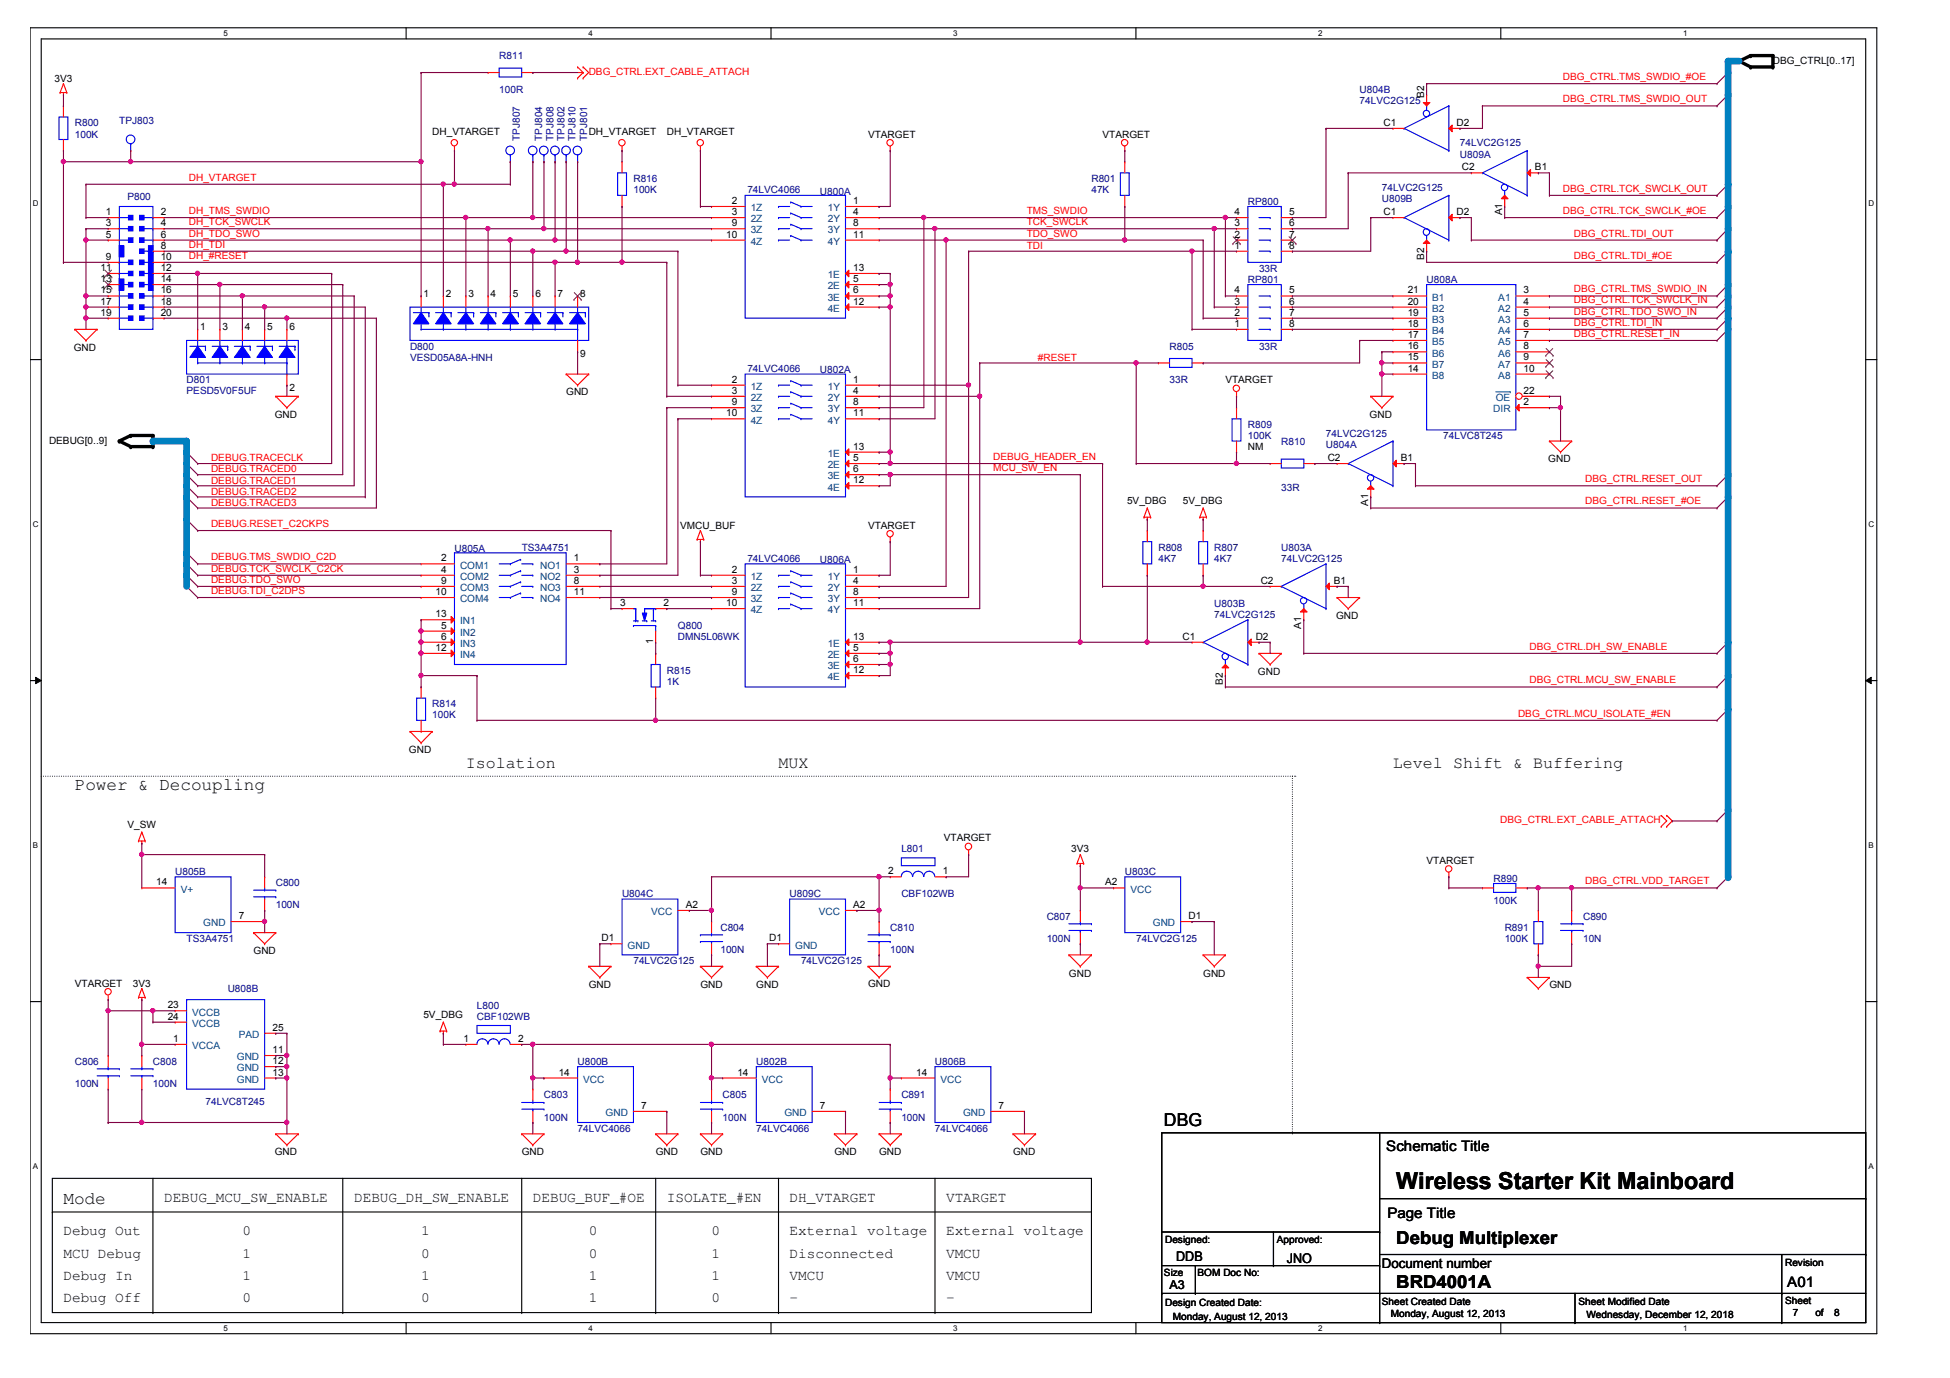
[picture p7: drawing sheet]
<svg xmlns="http://www.w3.org/2000/svg" width="297mm" height="210mm" viewBox="0 0 297 210" stroke-linecap="round" stroke-linejoin="round" font-family="sans-serif">
<defs><g id="words">
<text font-size="3.6" x="212.7" y="181.1">Wireless Starter Kit Mainboard</text>
<g font-size="2.7">
<text x="11.4" y="120.4">Power &amp; Decoupling</text>
<text x="177.3" y="171.6">DBG</text>
<text x="9.7" y="183.4">Mode</text>
<text x="212.7" y="189.5">Debug Multiplexer</text>
<text x="212.7" y="196.2">BRD4001A</text>
</g>
<g font-size="2.5">
<text x="71" y="116.9">Isolation</text>
<text x="118.6" y="116.9">MUX</text>
<text x="212.2" y="116.9">Level Shift &amp; Buffering</text>
</g>
<g font-size="2.2">
<text x="211.2" y="175.3">Schematic Title</text>
<text x="25" y="183">DEBUG_MCU_SW_ENABLE</text>
<text x="53.9" y="183">DEBUG_DH_SW_ENABLE</text>
<text x="81.2" y="183">DEBUG_BUF_#OE</text>
<text x="101.6" y="183">ISOLATE_#EN</text>
<text x="120.3" y="183">DH_VTARGET</text>
<text x="144.1" y="183">VTARGET</text>
<text x="211.3" y="185.5">Page Title</text>
<text x="9.7" y="191.6">MCU Debug</text>
<text x="9.7" y="188.1">Debug Out</text>
<text x="36.9" y="191.6">1</text>
<text x="36.9" y="188.1">0</text>
<text x="64.1" y="191.6">0</text>
<text x="64.1" y="188.1">1</text>
<text x="89.7" y="191.6">0</text>
<text x="89.7" y="188.1">0</text>
<text x="108.4" y="188.1">0</text>
<text x="108.4" y="191.6">1</text>
<text x="120.3" y="191.6">Disconnected</text>
<text x="120.3" y="188.1">External voltage</text>
<text x="144.1" y="191.6">VMCU</text>
<text x="144.1" y="188.1">External voltage</text>
<text x="9.7" y="194.9">Debug In</text>
<text x="36.9" y="194.9">1</text>
<text x="64.1" y="194.9">1</text>
<text x="89.7" y="194.9">1</text>
<text x="108.4" y="194.9">1</text>
<text x="120.3" y="194.9">VMCU</text>
<text x="144.1" y="194.9">VMCU</text>
<text x="272.3" y="196">A01</text>
<text x="9.7" y="198.3">Debug Off</text>
<text x="36.9" y="198.3">0</text>
<text x="64.1" y="198.3">0</text>
<text x="89.7" y="198.3">1</text>
<text x="108.4" y="198.3">0</text>
<text x="120.3" y="198.3">-</text>
<text x="144.1" y="198.3">-</text>
</g>
<g font-size="2">
<text x="179.2" y="192.2">DDB</text>
<text x="196" y="192.3">JNO</text>
<text x="210.5" y="193.2">Document number</text>
</g>
<text font-size="1.9" x="178.2" y="196.3">A3</text>
<g font-size="1.5" fill="#000080">
<text x="76" y="9">R811</text>
<text x="76" y="14.1">100R</text>
<text x="207.1" y="14.1">U804B</text>
<text x="207.1" y="15.8">74LVC2G125</text>
<text x="11.4" y="19.2">R800</text>
<text x="11.4" y="21">100K</text>
<text x="18.2" y="18.9">TPJ803</text>
<text x="79.2" y="21.4" transform="rotate(-90 79.2 21.4)">TPJ807</text>
<text x="82.6" y="21.4" transform="rotate(-90 82.6 21.4)">TPJ804</text>
<text x="84.3" y="21.4" transform="rotate(-90 84.3 21.4)">TPJ808</text>
<text x="86" y="21.4" transform="rotate(-90 86 21.4)">TPJ802</text>
<text x="87.7" y="21.4" transform="rotate(-90 87.7 21.4)">TPJ810</text>
<text x="89.4" y="21.4" transform="rotate(-90 89.4 21.4)">TPJ801</text>
<text x="222.4" y="22.3">74LVC2G125</text>
<text x="96.5" y="27.7">R816</text>
<text x="96.5" y="29.5">100K</text>
<text x="113.8" y="29.5">74LVC4066</text>
<text x="124.9" y="29.6">U800A</text>
<text x="166.3" y="27.7">R801</text>
<text x="166.3" y="29.5">47K</text>
<text x="210.5" y="29.1">74LVC2G125</text>
<text x="222.4" y="24">U809A</text>
<text x="19.4" y="30.5">P800</text>
<text x="190.1" y="31.2">RP800</text>
<text x="210.5" y="30.8">U809B</text>
<text x="191.8" y="41.4">33R</text>
<text x="190.1" y="43.1">RP801</text>
<text x="217.3" y="43.1">U808A</text>
<text x="62.5" y="53.3">D800</text>
<text x="178.2" y="53.3">R805</text>
<text x="191.8" y="53.3">33R</text>
<text x="28.4" y="58.4">D801</text>
<text x="62.5" y="55">VESD05A8A-HNH</text>
<text x="113.8" y="56.7">74LVC4066</text>
<text x="124.9" y="56.9">U802A</text>
<text x="178.2" y="58.4">33R</text>
<text x="28.4" y="60.1">PESD5V0F5UF</text>
<text x="190.1" y="65.2">R809</text>
<text x="190.1" y="66.9">100K</text>
<text x="195.2" y="67.7">R810</text>
<text x="202" y="68.2">U804A</text>
<text x="202" y="66.5">74LVC2G125</text>
<text x="219.9" y="66.9">74LVC8T245</text>
<text x="195.2" y="74.7">33R</text>
<text x="79.5" y="83.9">TS3A4751</text>
<text x="176.5" y="83.9">R808</text>
<text x="185" y="83.9">R807</text>
<text x="195.2" y="83.9">U803A</text>
<text x="69.2" y="84.1">U805A</text>
<text x="113.8" y="85.6">74LVC4066</text>
<text x="124.9" y="85.8">U806A</text>
<text x="176.5" y="85.6">4K7</text>
<text x="185" y="85.6">4K7</text>
<text x="195.2" y="85.6">74LVC2G125</text>
<text x="103.3" y="95.8">Q800</text>
<text x="185" y="92.4">U803B</text>
<text x="185" y="94.1">74LVC2G125</text>
<text x="103.3" y="97.5">DMN5L06WK</text>
<text x="65.8" y="107.7">R814</text>
<text x="101.6" y="102.6">R815</text>
<text x="101.6" y="104.3">1K</text>
<text x="65.8" y="109.4">100K</text>
<text x="137.3" y="129.8">L801</text>
<text x="26.7" y="133.3">U805B</text>
<text x="42" y="135">C800</text>
<text x="94.8" y="136.7">U804C</text>
<text x="120.3" y="136.7">U809C</text>
<text x="137.3" y="136.7">CBF102WB</text>
<text x="171.3" y="133.3">U803C</text>
<text x="227.5" y="134.3">R890</text>
<text x="227.5" y="137.7">100K</text>
<text x="28.4" y="143.5">TS3A4751</text>
<text x="42" y="138.3">100N</text>
<text x="109.7" y="141.8">C804</text>
<text x="135.6" y="141.8">C810</text>
<text x="159.4" y="140.1">C807</text>
<text x="159.4" y="143.5">100N</text>
<text x="173.1" y="143.5">74LVC2G125</text>
<text x="229.2" y="141.8">R891</text>
<text x="229.2" y="143.5">100K</text>
<text x="241.1" y="140.1">C890</text>
<text x="241.1" y="143.5">10N</text>
<text x="96.5" y="146.9">74LVC2G125</text>
<text x="109.7" y="145.2">100N</text>
<text x="122" y="146.9">74LVC2G125</text>
<text x="135.6" y="145.2">100N</text>
<text x="34.7" y="151.1">U808B</text>
<text x="72.7" y="153.7">L800</text>
<text x="72.7" y="155.4">CBF102WB</text>
<text x="11.4" y="162.2">C806</text>
<text x="11.4" y="165.6">100N</text>
<text x="23.3" y="162.2">C808</text>
<text x="23.3" y="165.6">100N</text>
<text x="82.9" y="167.3">C803</text>
<text x="88" y="162.2">U800B</text>
<text x="110.1" y="167.3">C805</text>
<text x="115.2" y="162.2">U802B</text>
<text x="137.3" y="167.3">C891</text>
<text x="142.4" y="162.2">U806B</text>
<text x="31.3" y="168.3">74LVC8T245</text>
<text x="82.9" y="170.7">100N</text>
<text x="88" y="172.4">74LVC4066</text>
<text x="110.1" y="170.7">100N</text>
<text x="115.2" y="172.4">74LVC4066</text>
<text x="137.3" y="170.7">100N</text>
<text x="142.4" y="172.4">74LVC4066</text>
</g>
<g font-size="1.5" fill="#f00">
<text x="89.7" y="11.4">DBG_CTRL.EXT_CABLE_ATTACH</text>
<text x="238.1" y="12.2">DBG_CTRL.TMS_SWDIO_#OE</text>
<text x="238.1" y="15.6">DBG_CTRL.TMS_SWDIO_OUT</text>
<text x="28.8" y="27.5">DH_VTARGET</text>
<text x="238.1" y="29.2">DBG_CTRL.TCK_SWCLK_OUT</text>
<text x="28.8" y="34.3">DH_TCK_SWCLK</text>
<text x="28.8" y="32.6">DH_TMS_SWDIO</text>
<text x="156.4" y="32.6">TMS_SWDIO</text>
<text x="156.4" y="34.3">TCK_SWCLK</text>
<text x="238.1" y="32.6">DBG_CTRL.TCK_SWCLK_#OE</text>
<text x="28.8" y="36">DH_TDO_SWO</text>
<text x="28.8" y="39.4">DH_#RESET</text>
<text x="28.8" y="37.7">DH_TDI</text>
<text x="156.4" y="36">TDO_SWO</text>
<text x="156.4" y="37.9">TDI</text>
<text x="239.7" y="39.4">DBG_CTRL.TDI_#OE</text>
<text x="239.7" y="36">DBG_CTRL.TDI_OUT</text>
<text x="239.7" y="44.5">DBG_CTRL.TMS_SWDIO_IN</text>
<text x="239.7" y="46.2">DBG_CTRL.TCK_SWCLK_IN</text>
<text x="239.7" y="47.9">DBG_CTRL.TDO_SWO_IN</text>
<text x="239.7" y="49.6">DBG_CTRL.TDI_IN</text>
<text x="239.7" y="51.3">DBG_CTRL.RESET_IN</text>
<text x="158.1" y="54.9">#RESET</text>
<text x="32.1" y="72">DEBUG.TRACED0</text>
<text x="32.1" y="70.3">DEBUG.TRACECLK</text>
<text x="151.3" y="71.8">MCU_SW_EN</text>
<text x="151.3" y="70.1">DEBUG_HEADER_EN</text>
<text x="32.1" y="77">DEBUG.TRACED3</text>
<text x="32.1" y="75.4">DEBUG.TRACED2</text>
<text x="32.1" y="73.7">DEBUG.TRACED1</text>
<text x="241.5" y="76.8">DBG_CTRL.RESET_#OE</text>
<text x="241.5" y="73.4">DBG_CTRL.RESET_OUT</text>
<text x="32.1" y="80.3">DEBUG.RESET_C2CKPS</text>
<text x="32.1" y="85.3">DEBUG.TMS_SWDIO_C2D</text>
<text x="32.1" y="87.1">DEBUG.TCK_SWCLK_C2CK</text>
<text x="32.1" y="88.8">DEBUG.TDO_SWO</text>
<text x="32.1" y="90.5">DEBUG.TDI_C2DPS</text>
<text x="233" y="99">DBG_CTRL.DH_SW_ENABLE</text>
<text x="233" y="104.1">DBG_CTRL.MCU_SW_ENABLE</text>
<text x="231.2" y="109.2">DBG_CTRL.MCU_ISOLATE_#EN</text>
<text x="228.5" y="125.4">DBG_CTRL.EXT_CABLE_ATTACH</text>
<text x="241.5" y="134.7">DBG_CTRL.VDD_TARGET</text>
</g>
<g font-size="1.5">
<text x="270.1" y="9.7">DBG_CTRL[0..17]</text>
<text x="8.3" y="12.4">3V3</text>
<text x="216.9" y="14.9" transform="rotate(-90 216.9 14.9)">B2</text>
<text x="65.8" y="20.6">DH_VTARGET</text>
<text x="89.7" y="20.6">DH_VTARGET</text>
<text x="101.6" y="20.6">DH_VTARGET</text>
<text x="132.2" y="21">VTARGET</text>
<text x="168" y="21">VTARGET</text>
<text x="210.7" y="19.2">C1</text>
<text x="221.9" y="19.2">D2</text>
<text x="222.7" y="25.9">C2</text>
<text x="233.8" y="25.9">B1</text>
<text x="16.1" y="32.8">1</text>
<text x="16.1" y="34.5">3</text>
<text x="24.5" y="32.8">2</text>
<text x="24.5" y="34.5">4</text>
<text x="111.5" y="31.1">2</text>
<text x="111.5" y="32.8">3</text>
<text x="111.5" y="34.5">9</text>
<text x="130" y="31.1">1</text>
<text x="130" y="32.8">4</text>
<text x="130" y="34.5">8</text>
<text x="188.1" y="34.5">3</text>
<text x="188.1" y="32.8">4</text>
<text x="196.4" y="32.8">5</text>
<text x="196.4" y="34.5">6</text>
<text x="210.7" y="32.8">C1</text>
<text x="221.9" y="32.8">D2</text>
<text x="228.8" y="32.8" transform="rotate(-90 228.8 32.8)">A1</text>
<text x="15.3" y="41.3">11</text>
<text x="16.1" y="36.2">5</text>
<text x="16.1" y="39.6">9</text>
<text x="24.5" y="36.2">6</text>
<text x="24.5" y="37.9">8</text>
<text x="24.5" y="39.6">10</text>
<text x="24.5" y="41.3">12</text>
<text x="110.6" y="36.2">10</text>
<text x="130" y="41.3">13</text>
<text x="130" y="36.2">11</text>
<text x="188.1" y="37.9">1</text>
<text x="188.1" y="36.2">2</text>
<text x="196.4" y="36.2">7</text>
<text x="196.4" y="37.9">8</text>
<text x="216.9" y="39.6" transform="rotate(-90 216.9 39.6)">B2</text>
<text x="15.3" y="43">13</text>
<text x="15.3" y="44.7">15</text>
<text x="15.3" y="46.4">17</text>
<text x="24.5" y="43">14</text>
<text x="24.5" y="44.7">16</text>
<text x="24.5" y="46.4">18</text>
<text x="64.5" y="45.3">1</text>
<text x="67.9" y="45.3">2</text>
<text x="71.3" y="45.3">3</text>
<text x="74.7" y="45.3">4</text>
<text x="78.1" y="45.3">5</text>
<text x="81.5" y="45.3">6</text>
<text x="84.9" y="45.3">7</text>
<text x="88.4" y="45.3">8</text>
<text x="130" y="43">5</text>
<text x="130" y="44.7">6</text>
<text x="130" y="46.4">12</text>
<text x="188.1" y="46.4">3</text>
<text x="188.1" y="44.7">4</text>
<text x="196.4" y="44.7">5</text>
<text x="196.4" y="46.4">6</text>
<text x="214.4" y="44.7">21</text>
<text x="214.4" y="46.4">20</text>
<text x="232.1" y="44.7">3</text>
<text x="232.1" y="46.4">4</text>
<text x="11.2" y="53.4">GND</text>
<text x="15.3" y="48.1">19</text>
<text x="24.5" y="48.1">20</text>
<text x="30.5" y="50.3">1</text>
<text x="33.9" y="50.3">3</text>
<text x="37.3" y="50.3">4</text>
<text x="40.7" y="50.3">5</text>
<text x="44.1" y="50.3">6</text>
<text x="188.1" y="49.8">1</text>
<text x="188.1" y="48.1">2</text>
<text x="196.4" y="48.1">7</text>
<text x="196.4" y="49.8">8</text>
<text x="214.4" y="48.1">19</text>
<text x="214.4" y="49.8">18</text>
<text x="214.4" y="51.5">17</text>
<text x="214.4" y="53.2">16</text>
<text x="232.1" y="48.1">5</text>
<text x="232.1" y="49.8">6</text>
<text x="232.1" y="51.5">7</text>
<text x="232.1" y="53.2">8</text>
<text x="44.1" y="59.6">2</text>
<text x="88.4" y="54.4">9</text>
<text x="111.5" y="58.3">2</text>
<text x="111.5" y="60">3</text>
<text x="130" y="58.3">1</text>
<text x="130" y="60">4</text>
<text x="186.7" y="58.4">VTARGET</text>
<text x="214.4" y="54.9">15</text>
<text x="214.4" y="56.6">14</text>
<text x="232.1" y="54.9">9</text>
<text x="232.1" y="56.6">10</text>
<text x="232.1" y="60">22</text>
<text x="41.8" y="63.7">GND</text>
<text x="86.2" y="60.2">GND</text>
<text x="110.6" y="63.4">10</text>
<text x="111.5" y="61.7">9</text>
<text x="130" y="61.7">8</text>
<text x="130" y="63.4">11</text>
<text x="208.6" y="63.7">GND</text>
<text x="232.1" y="61.7">2</text>
<text x="7.5" y="67.6">DEBUG[0..9]</text>
<text x="130" y="68.5">13</text>
<text x="130" y="70.2">5</text>
<text x="130" y="71.9">6</text>
<text x="190.1" y="68.6">NM</text>
<text x="202.2" y="70.2">C2</text>
<text x="213.4" y="70.2">B1</text>
<text x="235.9" y="70.4">GND</text>
<text x="130" y="73.6">12</text>
<text x="171.7" y="76.7">5V_DBG</text>
<text x="180.2" y="76.7">5V_DBG</text>
<text x="208.4" y="77" transform="rotate(-90 208.4 77)">A1</text>
<text x="103.6" y="80.5">VMCU_BUF</text>
<text x="132.2" y="80.5">VTARGET</text>
<text x="67.2" y="85.5">2</text>
<text x="67.2" y="87.2">4</text>
<text x="67.2" y="88.9">9</text>
<text x="87.4" y="87.2">3</text>
<text x="87.4" y="88.9">8</text>
<text x="87.4" y="85.5">1</text>
<text x="111.5" y="87.2">2</text>
<text x="111.5" y="88.9">3</text>
<text x="130" y="87.2">1</text>
<text x="130" y="88.9">4</text>
<text x="192" y="88.9">C2</text>
<text x="203.2" y="88.9">B1</text>
<text x="66.4" y="90.6">10</text>
<text x="66.4" y="94">13</text>
<text x="67.2" y="95.8">5</text>
<text x="87.4" y="90.6">11</text>
<text x="94.5" y="92.3">3</text>
<text x="101.1" y="92.3">2</text>
<text x="110.6" y="92.3">10</text>
<text x="111.5" y="90.6">9</text>
<text x="130" y="90.6">8</text>
<text x="130" y="92.3">11</text>
<text x="198.2" y="95.8" transform="rotate(-90 198.2 95.8)">A1</text>
<text x="203.5" y="94.3">GND</text>
<text x="66.4" y="99.1">12</text>
<text x="67.2" y="97.5">6</text>
<text x="99.5" y="98.2" transform="rotate(-90 99.5 98.2)">1</text>
<text x="130" y="97.5">13</text>
<text x="130" y="99.1">5</text>
<text x="130" y="100.8">6</text>
<text x="180.1" y="97.5">C1</text>
<text x="191.3" y="97.5">D2</text>
<text x="130" y="102.5">12</text>
<text x="186.3" y="104.3" transform="rotate(-90 186.3 104.3)">B2</text>
<text x="191.6" y="102.8">GND</text>
<text x="62.3" y="114.7">GND</text>
<text x="19.4" y="126.1">V_SW</text>
<text x="143.8" y="128.1">VTARGET</text>
<text x="163.2" y="129.8">3V3</text>
<text x="217.3" y="131.6">VTARGET</text>
<text x="23.8" y="134.9">14</text>
<text x="135.3" y="133.2">2</text>
<text x="143.6" y="133.2">1</text>
<text x="168.3" y="134.9">A2</text>
<text x="36.4" y="140">7</text>
<text x="91.6" y="143.4">D1</text>
<text x="104.5" y="138.3">A2</text>
<text x="117.2" y="143.4">D1</text>
<text x="130" y="138.3">A2</text>
<text x="181" y="140">D1</text>
<text x="38.6" y="145.3">GND</text>
<text x="162.8" y="148.8">GND</text>
<text x="183.3" y="148.8">GND</text>
<text x="11.4" y="150.3">VTARGET</text>
<text x="20.2" y="150.3">3V3</text>
<text x="25.5" y="155.3">24</text>
<text x="25.5" y="153.6">23</text>
<text x="64.5" y="155">5V_DBG</text>
<text x="89.7" y="150.5">GND</text>
<text x="106.7" y="150.5">GND</text>
<text x="115.2" y="150.5">GND</text>
<text x="132.2" y="150.3">GND</text>
<text x="236" y="150.5">GND</text>
<text x="26.4" y="158.7">1</text>
<text x="41.5" y="160.4">11</text>
<text x="41.5" y="157">25</text>
<text x="70.6" y="158.7">1</text>
<text x="78.9" y="158.7">2</text>
<text x="41.5" y="162.1">12</text>
<text x="41.5" y="163.8">13</text>
<text x="85.1" y="163.8">14</text>
<text x="112.3" y="163.8">14</text>
<text x="139.5" y="163.8">14</text>
<text x="97.7" y="168.9">7</text>
<text x="124.9" y="168.9">7</text>
<text x="152.1" y="168.9">7</text>
<text x="41.8" y="176">GND</text>
<text x="79.5" y="176">GND</text>
<text x="99.9" y="176">GND</text>
<text x="106.7" y="176">GND</text>
<text x="127.1" y="176">GND</text>
<text x="133.9" y="176">GND</text>
<text x="154.3" y="176">GND</text>
<text x="177.5" y="189.4">Designed:</text>
<text x="194.5" y="189.4">Approved:</text>
<text x="177.3" y="194.4">Size</text>
<text x="182.4" y="194.4">BOM Doc No:</text>
<text x="271.9" y="192.8">Revision</text>
<text x="177.5" y="199">Design Created Date:</text>
<text x="178.7" y="201">Monday, August 12, 2013</text>
<text x="210.5" y="198.8">Sheet Created Date</text>
<text x="211.9" y="200.7">Monday, August 12, 2013</text>
<text x="240.5" y="198.8">Sheet Modified Date</text>
<text x="241.7" y="200.8">Wednesday, December 12, 2018</text>
<text x="271.9" y="198.6">Sheet</text>
<text x="273.1" y="200.5">7</text>
<text x="276.5" y="200.5">of</text>
<text x="279.4" y="200.5">8</text>
</g>
<g font-size="1.5" fill="#004080">
<text x="114.4" y="32.2">1Z</text>
<text x="114.4" y="33.9">2Z</text>
<text x="114.4" y="35.6">3Z</text>
<text x="126.1" y="32.2">1Y</text>
<text x="126.1" y="33.9">2Y</text>
<text x="126.1" y="35.6">3Y</text>
<text x="114.4" y="37.3">4Z</text>
<text x="126.1" y="37.3">4Y</text>
<text x="126.1" y="42.4">1E</text>
<text x="126.1" y="44.1">2E</text>
<text x="126.1" y="45.8">3E</text>
<text x="126.1" y="47.5">4E</text>
<text x="218.2" y="45.8">B1</text>
<text x="218.2" y="47.5">B2</text>
<text x="228.2" y="45.8">A1</text>
<text x="228.2" y="47.5">A2</text>
<text x="218.2" y="49.2">B3</text>
<text x="218.2" y="50.9">B4</text>
<text x="218.2" y="52.6">B5</text>
<text x="228.2" y="49.2">A3</text>
<text x="228.2" y="50.9">A4</text>
<text x="228.2" y="52.6">A5</text>
<text x="114.4" y="59.4">1Z</text>
<text x="126.1" y="59.4">1Y</text>
<text x="218.2" y="54.3">B6</text>
<text x="218.2" y="56">B7</text>
<text x="218.2" y="57.7">B8</text>
<text x="228.2" y="54.3">A6</text>
<text x="228.2" y="56">A7</text>
<text x="228.2" y="57.7">A8</text>
<text x="114.4" y="61.1">2Z</text>
<text x="114.4" y="62.8">3Z</text>
<text x="114.4" y="64.5">4Z</text>
<text x="126.1" y="61.1">2Y</text>
<text x="126.1" y="62.8">3Y</text>
<text x="126.1" y="64.5">4Y</text>
<text x="227.5" y="62.8">DIR</text>
<text x="227.9" y="61.1">OE</text>
<text x="126.1" y="69.6">1E</text>
<text x="126.1" y="71.3">2E</text>
<text x="126.1" y="73">3E</text>
<text x="126.1" y="74.7">4E</text>
<text x="70.1" y="86.6">COM1</text>
<text x="70.1" y="88.3">COM2</text>
<text x="82.3" y="88.3">NO2</text>
<text x="82.3" y="86.6">NO1</text>
<text x="114.4" y="88.3">1Z</text>
<text x="126.1" y="88.3">1Y</text>
<text x="70.1" y="90">COM3</text>
<text x="70.1" y="91.7">COM4</text>
<text x="70.1" y="95.1">IN1</text>
<text x="82.3" y="90">NO3</text>
<text x="82.3" y="91.7">NO4</text>
<text x="114.4" y="90">2Z</text>
<text x="114.4" y="91.7">3Z</text>
<text x="114.4" y="93.4">4Z</text>
<text x="126.1" y="90">2Y</text>
<text x="126.1" y="91.7">3Y</text>
<text x="126.1" y="93.4">4Y</text>
<text x="70.1" y="96.9">IN2</text>
<text x="70.1" y="98.6">IN3</text>
<text x="70.1" y="100.2">IN4</text>
<text x="126.1" y="98.6">1E</text>
<text x="126.1" y="100.2">2E</text>
<text x="126.1" y="101.9">3E</text>
<text x="126.1" y="103.6">4E</text>
<text x="27.5" y="136">V+</text>
<text x="172.2" y="136">VCC</text>
<text x="31" y="141.1">GND</text>
<text x="99.2" y="139.4">VCC</text>
<text x="124.7" y="139.4">VCC</text>
<text x="175.6" y="141.1">GND</text>
<text x="95.6" y="144.5">GND</text>
<text x="121.1" y="144.5">GND</text>
<text x="29.3" y="154.7">VCCB</text>
<text x="29.3" y="159.8">VCCA</text>
<text x="29.3" y="156.4">VCCB</text>
<text x="36.1" y="161.5">GND</text>
<text x="36.4" y="158.1">PAD</text>
<text x="36.1" y="163.2">GND</text>
<text x="36.1" y="164.9">GND</text>
<text x="88.8" y="164.9">VCC</text>
<text x="116" y="164.9">VCC</text>
<text x="143.3" y="164.9">VCC</text>
<text x="92.3" y="170">GND</text>
<text x="119.5" y="170">GND</text>
<text x="146.7" y="170">GND</text>
</g>
<g font-size="1.2">
<text x="34" y="5.5">5</text>
<text x="89.6" y="5.5">4</text>
<text x="145.2" y="5.5">3</text>
<text x="200.8" y="5.5">2</text>
<text x="256.4" y="5.5">1</text>
<text x="5" y="31.5">D</text>
<text x="284.6" y="31.5">D</text>
<text x="5" y="80.3">C</text>
<text x="284.6" y="80.3">C</text>
<text x="5" y="129.2">B</text>
<text x="284.6" y="129.2">B</text>
<text x="5" y="178.1">A</text>
<text x="284.6" y="178.1">A</text>
<text x="34" y="202.7">5</text>
<text x="89.6" y="202.7">4</text>
<text x="145.2" y="202.7">3</text>
<text x="200.8" y="202.7">2</text>
<text x="256.4" y="202.7">1</text>
</g>
</g></defs>
<path d="M4.6 4.2h281.3v199h-281.3zM6.3 5.9h277.9v195.6h-277.9z" fill="none" stroke="#000" stroke-width=".17"/>
<g fill="#fff">
<path d="M34 4.4h.7v1.4h-.7z"/>
<path d="M34 201.6h.7v1.4h-.7z"/>
</g>
<path d="M61.9 4.2v1.7M61.9 201.5v1.7" fill="none" stroke="#000" stroke-width=".17"/>
<g fill="#fff">
<path d="M89.6 4.4h.7v1.4h-.7z"/>
<path d="M89.6 201.6h.7v1.4h-.7z"/>
</g>
<path d="M117.4 4.2v1.7M117.4 201.5v1.7" fill="none" stroke="#000" stroke-width=".17"/>
<g fill="#fff">
<path d="M145.2 4.4h.7v1.4h-.7z"/>
<path d="M145.2 201.6h.7v1.4h-.7z"/>
</g>
<path d="M173 4.2v1.7M173 201.5v1.7" fill="none" stroke="#000" stroke-width=".17"/>
<g fill="#fff">
<path d="M200.8 4.4h.6v1.4h-.6z"/>
<path d="M200.8 201.6h.6v1.4h-.6z"/>
</g>
<path d="M228.6 4.2v1.7M228.6 201.5v1.7" fill="none" stroke="#000" stroke-width=".17"/>
<g fill="#fff">
<path d="M256.4 4.4h.6v1.4h-.6z"/>
<path d="M256.4 201.6h.6v1.4h-.6z"/>
<path d="M5 30.4h.9v1.3h-.9z"/>
<path d="M284.6 30.4h.9v1.3h-.9z"/>
<path d="M5 79.2h.9v1.4h-.9z"/>
<path d="M284.6 79.2h.9v1.4h-.9z"/>
</g>
<path d="M4.6 54.8h1.7M284.2 54.8h1.7" fill="none" stroke="#000" stroke-width=".17"/>
<g fill="#fff">
<path d="M5 128.1h.8v1.4h-.8z"/>
<path d="M284.6 128.1h.8v1.4h-.8z"/>
</g>
<path d="M4.6 103.7h1.7M284.2 103.7h1.7" fill="none" stroke="#000" stroke-width=".17"/>
<path d="M5.4 103.2l.9 .5-.9 .4zM284.2 103.7l.8-.5v.9z" fill="#000"/>
<path d="M5.4 103.2l.9 .5-.9 .4zM284.2 103.7l.8-.5v.9z" fill="none" stroke="#000" stroke-width=".15"/>
<g fill="#fff">
<path d="M5 177h.8v1.3h-.8z"/>
<path d="M284.6 177h.8v1.3h-.8z"/>
</g>
<g fill="none" stroke="#000" stroke-width=".17">
<path d="M4.6 152.6h1.7M284.2 152.6h1.7M8 179.5h158.3v20.4h-158.3zM23.3 179.5v20.4M52.2 179.5v20.4M79.5 179.5v20.4M99.9 179.5v20.4M118.6 179.5v20.4M142.4 179.5v20.4M177 172.6h107.2v28.9h-107.2zM210.2 172.6v28.9M8 184.6h.1"/>
<path d="M8 184.6h158.3M23.3 199.9h.1M52.2 199.9h.1M79.5 199.9h.1M99.9 199.9h.1M118.6 199.9h.1M142.4 199.9h.1M177 197h.1M177 197h107.2M177 192.8h33.2M177 187.7h33.2M182.1 197h.1"/>
<path d="M182.1 192.8v4.2M194 192.8h.1M194 187.7v5.1M210.2 197h.1M210.2 192.8h.1M210.2 187.7h.1M210.2 182.6h74M210.2 191.1h74M239.9 197v4.5M271.4 197h.1M271.4 191.1v10.4M284.2 182.6h.1"/>
<path d="M284.2 191.1h.1M210.2 201.5h.1M239.9 201.5h.1M271.4 201.5h.1"/>
</g>
<path d="M6.3 118.2h191.1M196.9 118.2v54.5M197.4 118.2h.1M196.9 172.7h.1" fill="none" stroke="#000" stroke-width=".17" stroke-dasharray="0 .3"/>
<path d="M264.9 9.3l1.8-.8h3.4v1.7h-3.4zM18.2 67.2l1.7-.9h3.4v1.7h-3.4z" fill="none" stroke="#000" stroke-width=".51"/>
<g fill="#000">
<circle cx="264.9" cy="9.3" r=".25"/>
<circle cx="266.7" cy="10.2" r=".25"/>
<circle cx="266.7" cy="8.5" r=".25"/>
<circle cx="270.1" cy="8.5" r=".25"/>
<circle cx="270.1" cy="10.2" r=".25"/>
<circle cx="18.2" cy="67.2" r=".25"/>
<circle cx="19.9" cy="66.3" r=".25"/>
<circle cx="19.9" cy="68" r=".25"/>
<circle cx="23.3" cy="66.3" r=".25"/>
<circle cx="23.3" cy="68" r=".25"/>
</g>
<g fill="none" stroke="#f00" stroke-width=".17">
<path d="M9.2 14.1h.1M9.2 14.1h1M9.7 14.4h.1M9.7 12.7h.1M9.7 16.1h.1M9.7 14.1v.3M9.7 16.1v1.7M9.7 12.7l-.5 1.4M9.7 12.7l.5 1.4M10.2 14.1h.1M88 10.2h.1M88 11.9h.1"/>
<path d="M88 10.2l.8 .8M88 11h.8M88.8 10.2h.1M88.8 11.9h.1M88.8 11h.1M88.8 10.2l.9 .8-.9 .9M88.8 11l-.8 .9M9.7 22.9h.1M9.7 21.3v1.6M69.2 22.9h.1M69.2 22.3v.6M94.8 22.9h.1"/>
<path d="M94.8 22.3v.6M106.7 22.9h.1M106.7 22.3v.6M135.6 22.9h.1M135.6 22.3v.6M171.3 22.9h.1M171.3 22.3v.6M11.4 50.2h.1M11.4 50.2h3.4M11.4 50.2l1.7 1.7M13.1 51.9h.1M14.8 50.2h.1"/>
<path d="M14.8 50.2l-1.7 1.7M86.2 57h.1M86.2 57h3.5M86.2 57l1.8 1.7M88 58.7h.1M89.7 57h.1M89.7 57l-1.7 1.7M188.4 59.7v.7M42 60.4h.1M42 60.4h3.4M42 60.4l1.7 1.7M43.7 62.1h.1"/>
<path d="M45.4 60.4h.1M45.4 60.4l-1.7 1.7M174.3 78.8h.1M174.3 78.8h1M174.8 79.1h.1M174.8 77.4h.1M174.8 78.8v.3M174.8 77.4l-.5 1.4M174.8 77.4l.5 1.4M175.3 78.8h.1M182.8 78.8h.1M182.8 78.8h1"/>
<path d="M183.3 79.1h.1M183.3 77.4h.1M183.3 78.8v.3M183.3 77.4l-.5 1.4M183.3 77.4l.5 1.4M183.8 78.8h.1M188.4 60.4h.1M208.8 60.4h.1M208.8 60.4h3.4M208.8 60.4l1.7 1.7M210.5 62.1h.1M212.2 60.4h.1"/>
<path d="M212.2 60.4l-1.7 1.7M236 67.2h.1M236 67.2h3.4M236 67.2l1.7 1.7M237.7 68.9h.1M239.4 67.2h.1M239.4 67.2l-1.7 1.7M106.2 82.2h.1M106.2 82.2h1M106.7 82.5h.1M106.7 80.8h.1M106.7 82.2v.3"/>
<path d="M106.7 80.8l.5 1.4M106.7 80.8l-.5 1.4M107.2 82.2h.1M108.4 87.6h.1M108.4 87.6h5.1M128.8 87.6h5.1M133.9 87.6h.1M135.6 82.5h.1M135.6 81.8v.7M191.8 99.5h.1M191.8 99.5h3.4M191.8 99.5l1.7 1.7"/>
<path d="M195.2 99.5h.1M195.2 99.5l-1.7 1.7M203.7 91h.1M203.7 91h3.4M203.7 91l1.7 1.7M205.4 92.7h.1M207.1 91h.1M207.1 91l-1.7 1.7M62.5 111.4h.1M62.5 111.4h3.3M62.5 111.4l1.6 1.8M64.1 113.2h.1"/>
<path d="M65.8 111.4h.1M65.8 111.4l-1.7 1.8M193.5 101.2h.1M21.1 128.1h.1M21.1 128.1h1M21.6 128.4h.1M21.6 126.7h.1M21.6 128.1v.3M21.6 126.7l.5 1.4M21.6 126.7l-.5 1.4M22.1 128.1h.1M147.5 130.2h.1"/>
<path d="M147.5 129.5v.7M164.1 131.5h.1M164.1 131.5h1M164.6 131.9h.1M164.6 130.2h.1M164.6 131.5v.4M164.6 130.2l-.5 1.3M164.6 130.2l.5 1.3M165.1 131.5h.1M220.7 133.6h.1M220.7 132.9v.7M253 124.2h.1"/>
<path d="M253 125.9h.1M253 124.2l.9 .9-.9 .8M253.9 124.2h.1M253.9 125.9h.1M253.9 124.2l.8 .9-.8 .8M16.5 152.3h.1M16.5 151.6v.7M21.1 151.9h.1M21.1 151.9h1M21.6 152.3h.1M21.6 150.6h.1M21.6 151.9v.4"/>
<path d="M21.6 150.6l.5 1.3M21.6 150.6l-.5 1.3M22.1 151.9h.1M38.6 142.1h.1M38.6 142.1h3.4M38.6 142.1l1.7 1.7M40.3 143.8h.1M42 142.1h.1M42 142.1l-1.7 1.7M67 157.1h.1M67 157.1h1M67.5 157.4h.1"/>
<path d="M67.5 155.7h.1M67.5 157.1v.3M67.5 155.7l.5 1.4M67.5 155.7l-.5 1.4M68 157.1h.1M89.7 147.2h.1M89.7 147.2h3.4M89.7 147.2l1.7 1.7M91.4 148.9h.1M93.1 147.2h.1M93.1 147.2l-1.7 1.7M106.7 147.2h.1"/>
<path d="M106.7 147.2h3.4M106.7 147.2l1.7 1.7M108.4 148.9h.1M110.1 147.2h.1M110.1 147.2l-1.7 1.7M115.2 147.2h.1M115.2 147.2h3.4M115.2 147.2l1.7 1.7M116.9 148.9h.1M118.6 147.2h.1M118.6 147.2l-1.7 1.7M132.2 147.2h.1"/>
<path d="M132.2 147.2h3.4M132.2 147.2l1.7 1.7M133.9 148.9h.1M135.6 147.2h.1M135.6 147.2l-1.7 1.7M162.8 145.5h.1M162.8 145.5h3.5M162.8 145.5l1.8 1.7M164.6 147.2h.1M166.3 145.5h.1M166.3 145.5l-1.7 1.7M183.3 145.5h.1"/>
<path d="M183.3 145.5h3.4M183.3 145.5l1.7 1.7M185 147.2h.1M186.7 145.5h.1M186.7 145.5l-1.7 1.7M232.6 148.9h.1M232.6 148.9h3.4M232.6 148.9l1.7 1.7M234.3 150.6h.1M236 148.9h.1M236 148.9l-1.7 1.7M16.5 160.8h.1"/>
<path d="M16.5 165.9h.1M16.5 160.8v1.7M16.5 164.2v1.7M42 172.7h.1M42 172.7h3.4M42 172.7l1.7 1.7M43.7 174.4h.1M45.4 172.7h.1M45.4 172.7l-1.7 1.7M79.5 172.7h.1M79.5 172.7h3.4M79.5 172.7l1.7 1.7"/>
<path d="M81.2 174.4h.1M82.9 172.7h.1M82.9 164.2h.1M82.9 172.7l-1.7 1.7M82.9 164.2h5.1M96.5 169.3h5.1M99.9 172.7h.1M99.9 172.7h3.4M99.9 172.7l1.7 1.7M101.6 174.4h.1M101.6 169.3h.1M103.3 172.7h.1"/>
<path d="M103.3 172.7l-1.7 1.7M106.7 172.7h.1M106.7 172.7h3.4M106.7 172.7l1.7 1.7M108.4 174.4h.1M110.1 172.7h.1M110.1 172.7l-1.7 1.7M127.1 172.7h.1M127.1 172.7h3.4M127.1 172.7l1.7 1.7M128.8 174.4h.1M130.5 172.7h.1"/>
<path d="M130.5 172.7l-1.7 1.7M133.9 172.7h.1M133.9 172.7h3.4M133.9 172.7l1.7 1.7M135.6 174.4h.1M137.3 172.7h.1M137.3 172.7l-1.7 1.7M154.3 172.7h.1M154.3 172.7h3.4M154.3 172.7l1.8 1.7M156.1 174.4h.1M157.7 172.7h.1"/>
<path d="M157.7 172.7l-1.6 1.7"/>
<circle cx="69.2" cy="21.7" r=".49"/>
<circle cx="94.7" cy="21.7" r=".49"/>
<circle cx="106.7" cy="21.7" r=".49"/>
<circle cx="135.6" cy="21.7" r=".49"/>
<circle cx="171.3" cy="21.7" r=".49"/>
<circle cx="188.3" cy="59.2" r=".49"/>
<circle cx="135.6" cy="81.3" r=".49"/>
<circle cx="147.5" cy="128.9" r=".5"/>
<circle cx="220.7" cy="132.3" r=".49"/>
<circle cx="16.5" cy="151.1" r=".49"/>
</g>
<g fill="none" stroke="#800040" stroke-width=".17">
<path d="M261.5 12.7h.1M261.5 16.1h.1M263.2 11l-1.7 1.7M263.2 14.4l-1.7 1.7M261.5 29.8h.1M261.5 36.6h.1M261.5 40h.1M261.5 33.1h.1M263.2 28.1l-1.7 1.7M263.2 34.8l-1.7 1.8M263.2 38.3l-1.7 1.7M263.2 31.5l-1.7 1.6"/>
<path d="M261.5 45.1h.1M261.5 46.8h.1M261.5 48.5h.1M261.5 50.2h.1M261.5 51.9h.1M263.2 43.3l-1.7 1.8M263.2 45.1l-1.7 1.7M263.2 46.8l-1.7 1.7M263.2 48.5l-1.7 1.7M263.2 50.2l-1.7 1.7M28.4 68.9h.1M28.4 70.6h.1"/>
<path d="M28.4 72.3h.1M28.4 74h.1M28.4 75.7h.1M28.4 79.1h.1M28.4 68.9l1.7 1.7M28.4 70.6l1.7 1.7M28.4 72.3l1.7 1.7M28.4 74l1.7 1.7M28.4 75.7l1.7 1.7M28.4 79.1l1.7 1.7M261.5 77.4h.1M261.5 74h.1"/>
<path d="M263.2 75.7l-1.7 1.7M263.2 72.3l-1.7 1.7M28.4 84.2h.1M28.4 85.9h.1M28.4 87.6h.1M28.4 89.3h.1M28.4 84.2l1.7 1.7M28.4 85.9l1.7 1.7M28.4 87.6l1.7 1.7M28.4 89.3l1.7 1.7M261.5 99.5h.1M263.2 97.8l-1.7 1.7"/>
<path d="M261.5 104.6h.1M261.5 109.7h.1M263.2 102.9l-1.7 1.7M263.2 108l-1.7 1.7M261.5 135.3h.1M261.5 125.1h.1M263.2 133.6l-1.7 1.7M263.2 123.4l-1.7 1.7"/>
</g>
<g fill="none" stroke="#00f" stroke-width=".17">
<path d="M9 17.8h1.3v3.5h-1.3zM113.5 85.9h15.3v18.7h-15.3zM118.6 87.6h.1M118.6 89.3h.1M118.6 91h.1M118.6 92.7h.1M118.6 87.6h1.7M118.6 89.3h1.7M118.6 91h1.7M118.6 92.7h1.7M120.5 87h.1M120.5 88.6h.1"/>
<path d="M120.5 90.3h.1M120.5 92h.1M120.5 87l1.5 .6M120.5 88.6l1.5 .7M120.5 90.3l1.5 .7M120.5 92l1.5 .7M122 87.6h.1M122 89.3h.1M122 91h.1M122 92.7h.1M122 87.6h1.7M122 89.3h1.7"/>
<path d="M122 91h1.7M122 92.7h1.7M14.8 162.8h3.4M14.8 163.9h3.4M16.5 163.9h.1M16.5 162.8h.1M16.5 162.5v.3M16.5 163.9v.3M18.2 162.8h.1M18.2 163.9h.1M88 162.5h8.5v8.5h-8.5z"/>
</g>
<path d="M128.8 97.8l.5-.5v1z" fill="#f00"/>
<g fill="none" stroke="#f00" stroke-width=".17">
<path d="M108.4 89.3h.1M108.4 91h.1M108.4 92.7h.1M108.4 89.3h5.1M108.4 91h5.1M108.4 92.7h5.1M128.8 97.8l.5-.5v1zM128.8 97.8h5.1M128.8 89.3h5.1M128.8 91h5.1M128.8 92.7h5.1M133.9 97.8h.1"/>
<path d="M133.9 89.3h.1M133.9 91h.1M133.9 92.7h.1"/>
</g>
<path d="M128.8 99.5l.5-.5v1z" fill="#f00"/>
<path d="M128.8 99.5l.5-.5v1zM128.8 99.5h5.1M133.9 99.5h.1" fill="none" stroke="#f00" stroke-width=".17"/>
<path d="M128.8 101.2l.5-.5v1z" fill="#f00"/>
<path d="M128.8 101.2l.5-.5v1zM128.8 101.2h5.1M133.9 101.2h.1" fill="none" stroke="#f00" stroke-width=".17"/>
<path d="M128.8 102.9l.5-.5v1z" fill="#f00"/>
<g fill="none" stroke="#f00" stroke-width=".17">
<path d="M74.4 11h.1M74.4 11h1.6M79.5 11h1.7M81.2 11h.1M77.7 24.6h.1M84.6 24.6h.1M94.8 31.5h.1M94.8 24.6h.1M94.8 24.6v1.7M94.8 29.8v1.7M171.3 31.5h.1M171.3 24.6h.1"/>
<path d="M171.3 24.6v1.7M171.3 29.8v1.7M183.3 87.6h.1M183.3 80.8h.1M183.3 80.8v1.7M183.3 85.9v1.7M128.8 102.9l.5-.5v1zM128.8 102.9h5.1M133.9 102.9h.1M21.6 135.3h.1M21.6 135.3h5.1M164.6 138.7h.1"/>
<path d="M164.6 138.7v1.7M35.2 140.4h5.1M40.3 140.4h.1M71 159.1h.1M71 159.1h1.7M77.7 159.1h1.8M79.5 159.1h.1M164.6 143.8h.1M164.6 142.1v1.7M110.1 164.2h.1M110.1 164.2h5.1M123.7 169.3h5.1"/>
<path d="M128.8 169.3h.1"/>
</g>
<g fill="none" stroke="#00f" stroke-width=".17">
<path d="M76 10.4h3.5v1.3h-3.5zM213.9 19.6h.1M213.9 19.6l6.8 3.3M217.3 16.1h.1M217.3 16.1v.7M220.7 16.1h.1M220.7 16.1v6.8M220.7 16.1l-6.8 3.5M77.7 23.6h.1M77.7 23.6v1M84.6 23.6h.1M84.6 23.6v1"/>
<path d="M94.1 26.3h1.3v3.5h-1.3zM170.7 26.3h1.3v3.5h-1.3zM220.7 22.9h.1M182.6 82.5h1.4v3.4h-1.4zM26.7 133.6h8.5v8.5h-8.5zM72.7 156.2h5v1.2h-5zM72.7 159a.83 .83 0 0 1 .8-.8 .83 .83 0 0 1 .8 .8M74.4 159a.83 .83 0 0 1 .8-.8 .83 .83 0 0 1 .8 .8M76 159a.83 .83 0 0 1 .9-.8 .83 .83 0 0 1 .8 .8M162.8 140.7h3.5M162.8 141.7h3.5M164.6 141.7h.1"/>
<path d="M164.6 140.7h.1M164.6 140.4v.3M164.6 141.7v.4M166.3 140.7h.1M166.3 141.7h.1M115.2 162.5h8.5v8.5h-8.5z"/>
<circle cx="217.3" cy="17.3" r=".49"/>
<circle cx="77.7" cy="22.9" r=".66"/>
<circle cx="84.5" cy="22.9" r=".66"/>
</g>
<path d="M221.2 19v1.1l-.5-.5z" fill="#f00"/>
<path d="M220.7 19.6h1.7M221.2 19v1.1l-.5-.5zM222.4 19.6h.1" fill="none" stroke="#f00" stroke-width=".17"/>
<path d="M216.8 15.6h1l-.5 .5z" fill="#f00"/>
<path d="M212.2 19.6h.1M212.2 19.6h1.7M216.8 15.6h1l-.5 .5zM217.3 14.4h.1M217.3 14.4v1.7" fill="none" stroke="#f00" stroke-width=".17"/>
<g fill="none" stroke="#00f" stroke-width=".17">
<path d="M183.3 97.8h.1M183.3 97.8l6.8 3.4M190.1 94.4h.1M190.1 94.4l-6.8 3.4M190.1 94.4v6.8M186.7 101.2h.1M186.7 100.5v.7M190.1 101.2h.1"/>
<circle cx="186.6" cy="100" r=".49"/>
</g>
<path d="M190.1 97.8l.5-.5v1z" fill="#f00"/>
<path d="M190.1 97.8l.5-.5v1zM190.1 97.8h1.7M191.8 97.8h.1" fill="none" stroke="#f00" stroke-width=".17"/>
<path d="M186.2 101.7l.5-.5 .5 .5z" fill="#f00"/>
<g fill="none" stroke="#f00" stroke-width=".17">
<path d="M181.6 97.8h.1M181.6 97.8h1.7M186.2 101.7l.5-.5 .5 .5zM186.7 102.9h.1M186.7 101.2v1.7M133.9 140.4h.1M133.9 145.5h.1M133.9 140.4v1.7M133.9 143.8v1.7M81.2 165.9h.1M81.2 171h.1M81.2 165.9v1.7"/>
<path d="M81.2 169.3v1.7"/>
</g>
<g fill="none" stroke="#00f" stroke-width=".17">
<path d="M132.2 142.4h3.4M132.2 143.4h3.4M133.9 143.4h.1M133.9 142.4h.1M133.9 142.1v.3M133.9 143.4v.4M135.6 142.4h.1M135.6 143.4h.1M79.5 167.9h3.4M79.5 169h3.4M81.2 169h.1M81.2 167.9h.1"/>
<path d="M81.2 167.6v.3M81.2 169v.3M82.9 167.9h.1M82.9 169h.1"/>
</g>
<path d="M19.6 32.8h.6v.7h-.6z" fill-rule="evenodd" fill="#00f"/>
<path d="M18.2 33.1h.1M18.2 33.1h1.4M19.6 32.8h.6v.7h-.6z" fill="none" stroke="#00f" stroke-width=".17"/>
<path d="M19.6 34.5h.6v.7h-.6z" fill-rule="evenodd" fill="#00f"/>
<path d="M18.2 34.8h.1M18.2 34.8h1.4M19.6 34.5h.6v.7h-.6z" fill="none" stroke="#00f" stroke-width=".17"/>
<path d="M19.6 36.2h.6v.7h-.6z" fill-rule="evenodd" fill="#00f"/>
<path d="M18.2 36.6h.1M18.2 36.6h1.4M19.6 36.2h.6v.7h-.6z" fill="none" stroke="#00f" stroke-width=".17"/>
<path d="M19.6 39.6h.6v.7h-.6z" fill-rule="evenodd" fill="#00f"/>
<path d="M18.2 40h.1M18.2 40h1.4M19.6 39.6h.6v.7h-.6z" fill="none" stroke="#00f" stroke-width=".17"/>
<path d="M19.6 41.3h.6v.7h-.6z" fill-rule="evenodd" fill="#00f"/>
<path d="M18.2 41.7h.1M18.2 41.7h1.4M19.6 41.3h.6v.7h-.6z" fill="none" stroke="#00f" stroke-width=".17"/>
<path d="M19.6 43h.6v.7h-.6z" fill-rule="evenodd" fill="#00f"/>
<path d="M18.2 43.3h.1M18.2 43.3h1.4M19.6 43h.6v.7h-.6z" fill="none" stroke="#00f" stroke-width=".17"/>
<path d="M19.6 44.7h.6v.7h-.6z" fill-rule="evenodd" fill="#00f"/>
<path d="M18.2 45.1h.1M18.2 45.1h1.4M19.6 44.7h.6v.7h-.6z" fill="none" stroke="#00f" stroke-width=".17"/>
<path d="M19.6 46.4h.6v.7h-.6z" fill-rule="evenodd" fill="#00f"/>
<path d="M18.2 46.8h.1M18.2 46.8h1.4M19.6 46.4h.6v.7h-.6z" fill="none" stroke="#00f" stroke-width=".17"/>
<path d="M19.6 48.1h.6v.7h-.6z" fill-rule="evenodd" fill="#00f"/>
<path d="M18.2 48.5h.1M18.2 48.5h1.4M19.6 48.1h.6v.7h-.6z" fill="none" stroke="#00f" stroke-width=".17"/>
<path d="M21.3 32.8h.6v.7h-.6z" fill-rule="evenodd" fill="#00f"/>
<path d="M21.3 32.8h.6v.7h-.6zM21.9 33.1h1.4M23.3 33.1h.1" fill="none" stroke="#00f" stroke-width=".17"/>
<path d="M21.3 34.5h.6v.7h-.6z" fill-rule="evenodd" fill="#00f"/>
<path d="M21.3 34.5h.6v.7h-.6zM21.9 34.8h1.4M23.3 34.8h.1" fill="none" stroke="#00f" stroke-width=".17"/>
<path d="M21.3 36.2h.6v.7h-.6z" fill-rule="evenodd" fill="#00f"/>
<path d="M21.3 36.2h.6v.7h-.6zM21.9 36.6h1.4M23.3 36.6h.1" fill="none" stroke="#00f" stroke-width=".17"/>
<path d="M21.3 37.9h.6v.7h-.6z" fill-rule="evenodd" fill="#00f"/>
<path d="M21.3 37.9h.6v.7h-.6zM21.9 38.3h1.4M23.3 38.3h.1" fill="none" stroke="#00f" stroke-width=".17"/>
<path d="M21.3 39.6h.6v.7h-.6z" fill-rule="evenodd" fill="#00f"/>
<path d="M21.3 39.6h.6v.7h-.6zM21.9 40h1.4M23.3 40h.1" fill="none" stroke="#00f" stroke-width=".17"/>
<path d="M21.3 41.3h.6v.7h-.6z" fill-rule="evenodd" fill="#00f"/>
<path d="M21.3 41.3h.6v.7h-.6zM21.9 41.7h1.4M23.3 41.7h.1" fill="none" stroke="#00f" stroke-width=".17"/>
<path d="M21.3 43h.6v.7h-.6z" fill-rule="evenodd" fill="#00f"/>
<path d="M21.3 43h.6v.7h-.6zM21.9 43.3h1.4M23.3 43.3h.1" fill="none" stroke="#00f" stroke-width=".17"/>
<path d="M21.3 44.7h.6v.7h-.6z" fill-rule="evenodd" fill="#00f"/>
<path d="M21.3 44.7h.6v.7h-.6zM21.9 45.1h1.4M23.3 45.1h.1" fill="none" stroke="#00f" stroke-width=".17"/>
<path d="M21.3 46.4h.6v.7h-.6z" fill-rule="evenodd" fill="#00f"/>
<path d="M21.3 46.4h.6v.7h-.6zM21.9 46.8h1.4M23.3 46.8h.1" fill="none" stroke="#00f" stroke-width=".17"/>
<path d="M21.3 48.1h.6v.7h-.6z" fill-rule="evenodd" fill="#00f"/>
<path d="M21.3 48.1h.6v.7h-.6zM21.9 48.5h1.4M23.3 48.5h.1" fill="none" stroke="#00f" stroke-width=".17"/>
<path d="M22.6 37.4h.7v6.8h-.7z" fill-rule="evenodd" fill="#00f"/>
<path d="M22.6 37.4h.7v6.8h-.7z" fill="none" stroke="#00f" stroke-width=".17"/>
<path d="M18.2 37.4h.7v1.7h-.7z" fill-rule="evenodd" fill="#00f"/>
<path d="M18.2 37.4h.7v1.7h-.7z" fill="none" stroke="#00f" stroke-width=".17"/>
<path d="M18.2 42.5h.7v1.7h-.7z" fill-rule="evenodd" fill="#00f"/>
<g fill="none" stroke="#00f" stroke-width=".17">
<path d="M18.2 31.5h5.1v18.7h-5.1zM19.9 21.9h.1M19.9 21.9v1M86.2 23.6h.1M86.2 23.6v1M18.2 42.5h.7v1.7h-.7zM178.2 54.6h3.4v1.4h-3.4zM69.2 84.2h17v17h-17zM76 85.9h1.7M76 87.6h1.7M76 89.3h1.7M76 91h1.7"/>
<path d="M77.7 85.9h.1M77.7 87.6h.1M77.7 89.3h.1M77.7 91h.1M79.3 85.2h.1M79.3 87h.1M79.3 88.6h.1M79.3 90.3h.1M79.3 85.2l-1.6 .7M79.3 87l-1.6 .6M79.3 88.6l-1.6 .7M79.3 90.3l-1.6 .7"/>
<path d="M79.5 85.9h1.7M79.5 87.6h1.7M79.5 89.3h1.7M79.5 91h1.7M81.2 85.9h.1M81.2 87.6h.1M81.2 89.3h.1M81.2 91h.1M174.1 82.5h1.3v3.4h-1.3zM227.5 134.6h3.4v1.3h-3.4zM233.7 140.4h1.3v3.4h-1.3zM106.7 167.9h3.4"/>
<path d="M106.7 169h3.4M108.4 169h.1M108.4 167.9h.1M108.4 167.6v.3M108.4 169v.3M110.1 167.9h.1M110.1 169h.1"/>
<circle cx="19.9" cy="21.2" r=".66"/>
<circle cx="86.2" cy="22.9" r=".66"/>
</g>
<g fill="none" stroke="#f00" stroke-width=".17">
<path d="M16.5 33.1h.1M16.5 34.8h.1M16.5 36.6h.1M16.5 40h.1M16.5 33.1h1.7M16.5 34.8h1.7M16.5 36.6h1.7M16.5 40h1.7M19.9 22.9h.1M23.3 33.1h1.7M23.3 34.8h1.7M23.3 36.6h1.7"/>
<path d="M23.3 38.3h1.7M23.3 40h1.7M25 33.1h.1M25 34.8h.1M25 36.6h.1M25 38.3h.1M25 40h.1M86.2 24.6h.1M16.5 41.7h.1M16.5 43.3h.1M16.5 45.1h.1M16.5 46.8h.1"/>
<path d="M16.5 48.5h.1M16.5 41.7h1.7M16.5 43.3h1.7M16.5 45.1h1.7M16.5 46.8h1.7M16.5 48.5h1.7M23.3 41.7h1.7M23.3 43.3h1.7M23.3 45.1h1.7M23.3 46.8h1.7M23.3 48.5h1.7M25 41.7h.1"/>
<path d="M25 43.3h.1M25 45.1h.1M25 46.8h.1M25 48.5h.1M176.5 55.3h.1M176.5 55.3h1.7M181.6 55.3h1.7M183.3 55.3h.1M64.1 85.9h.1M64.1 87.6h.1M64.1 89.3h.1M64.1 91h.1"/>
<path d="M64.1 85.9h5.1M64.1 87.6h5.1M64.1 89.3h5.1M64.1 91h5.1M86.2 85.9h5.2M86.2 87.6h5.2M86.2 89.3h5.2M86.2 91h5.2M91.4 87.6h.1M91.4 89.3h.1M91.4 91h.1M91.4 85.9h.1"/>
<path d="M174.8 87.6h.1M174.8 80.8h.1M174.8 80.8v1.7M174.8 85.9v1.7M225.8 135.3h.1M225.8 135.3h1.7M230.9 135.3h1.7M232.6 135.3h.1M234.3 138.7h.1M234.3 138.7v1.7M234.3 145.5h.1M234.3 143.8v1.7"/>
<path d="M108.4 165.9h.1M108.4 171h.1M108.4 165.9v1.7M108.4 169.3v1.7"/>
</g>
<path d="M15.9 42.2h.1M15.9 43.9h.1M16 41.1l1 1.1M16 42.8l1 1.1M17 41.1l-1.1 1.1M17 42.8l-1.1 1.1M17 42.2h.1M17 43.9h.1" fill="none" stroke="#804000" stroke-width=".15"/>
<path d="M68.7 93.9l.5 .5-.5 .5z" fill="#f00"/>
<path d="M64.1 94.4h.1M64.1 94.4h5.1M68.7 93.9l.5 .5-.5 .5z" fill="none" stroke="#f00" stroke-width=".17"/>
<path d="M68.7 95.6l.5 .5-.5 .5z" fill="#f00"/>
<path d="M64.1 96.1h.1M64.1 96.1h5.1M68.7 95.6l.5 .5-.5 .5z" fill="none" stroke="#f00" stroke-width=".17"/>
<path d="M68.7 97.3l.5 .5-.5 .5z" fill="#f00"/>
<path d="M64.1 97.8h.1M64.1 97.8h5.1M68.7 97.3l.5 .5-.5 .5z" fill="none" stroke="#f00" stroke-width=".17"/>
<path d="M68.7 99l.5 .5-.5 .5z" fill="#f00"/>
<g fill="none" stroke="#f00" stroke-width=".17">
<path d="M193.5 70.6h.1M193.5 70.6h1.7M198.6 70.6h1.7M200.3 70.6h.1M64.1 99.5h.1M64.1 99.5h5.1M68.7 99l.5 .5-.5 .5zM64.1 111.4h.1M64.1 104.6h.1M64.1 104.6v1.7M64.1 109.7v1.7M26.7 159.1h.1"/>
<path d="M26.7 155.7h.1M26.7 154h.1M26.7 159.1h1.7M26.7 155.7h1.7M26.7 154h1.7M40.3 157.4h1.7M42 157.4h.1M21.6 160.8h.1M21.6 165.9h.1M21.6 160.8v1.7M21.6 164.2v1.7M40.3 162.5h1.7"/>
<path d="M40.3 160.8h1.7M40.3 164.2h1.7M42 162.5h.1M42 160.8h.1M42 164.2h.1"/>
</g>
<g fill="none" stroke="#00f" stroke-width=".17">
<path d="M195.2 69.9h3.4v1.4h-3.4zM96.5 95.3h.1M96.5 92.7h.3M96.5 95.3h3.4M96.8 92.7h.1M96.8 94.6h.1M96.8 92.7v1.9M98.2 92.7h.1M98.2 92.7h1.7M98.2 92.7v1M99.2 94.6h.7M99.5 92.9h.1"/>
<path d="M99.5 92.7h.1M99.5 92.7v1.9M99.9 92.7h.1M99.9 94.6h.1M99.9 95.3h.1M99.9 95.3v.8M63.5 106.3h1.3v3.4h-1.3zM28.4 152.3h11.9v13.6h-11.9zM19.9 162.8h3.4M19.9 163.9h3.4M21.6 163.9h.1M21.6 162.8h.1"/>
<path d="M21.6 162.5v.3M21.6 163.9v.3M23.3 162.8h.1M23.3 163.9h.1"/>
</g>
<path d="M97.8 93.4h.7l-.3 1.2z" fill="#00f"/>
<g fill="none" stroke="#00f" stroke-width=".17">
<path d="M88 23.6h.1M88 23.6v1M96.5 92.7h.3M96.5 94.6h.7M96.8 92.7h.1M96.8 94.4h.1M96.8 92.7v1.7M97.2 94.6h.1M97.8 93.4h.7l-.3 1.2zM97.8 94.6h.7M98.2 92.7h.1M98.2 92.7v.7"/>
<path d="M98.5 94.6h.1M38.6 135.6h3.4M38.6 136.6h3.4M40.3 136.6h.1M40.3 135.6h.1M40.3 135.3v.3M40.3 136.6v.3M42 135.6h.1M42 136.6h.1M120.3 136.9h8.5v8.6h-8.5z"/>
<circle cx="88" cy="22.9" r=".66"/>
</g>
<g fill="none" stroke="#f00" stroke-width=".17">
<path d="M88 24.6h.1M94.8 92.7h.1M94.8 92.7h1.7M99.9 97.8h.1M99.9 96.1v1.7M99.9 92.7h1.7M101.6 92.7h.1M40.3 133.6h.1M40.3 138.7h.1M40.3 133.6v1.7M40.3 136.9v1.8M128.8 138.7h1.7"/>
<path d="M130.5 138.7h.1M118.6 143.8h.1M118.6 143.8h1.7"/>
</g>
<path d="M30.1 52.7l1.2 1.7h-2.4z" fill-rule="evenodd" fill="#00f"/>
<g fill="none" stroke="#00f" stroke-width=".17">
<path d="M28.9 52.7h2.4M30.1 52.7l1.2 1.7h-2.4zM30.1 52.7h.1M30.1 55.3h.1M30.1 51.9v.8M30.1 54.4v.9M31.3 52.7h.1M31.3 53.3h.1M31.3 52.7v.6M33.5 52.7h.1M33.5 55.3h.1M33.5 51.9v.8"/>
<path d="M33.5 54.4v.9"/>
</g>
<path d="M33.5 52.7l1.2 1.7h-2.4z" fill-rule="evenodd" fill="#00f"/>
<path d="M32.3 52.7h2.4M33.5 52.7l1.2 1.7h-2.4zM34.7 53.3h.1M34.7 52.7h.1M34.7 52.7v.6M36.9 52.7h.1M36.9 55.3h.1M36.9 51.9v.8M36.9 54.4v.9" fill="none" stroke="#00f" stroke-width=".17"/>
<path d="M36.9 52.7l1.2 1.7h-2.4z" fill-rule="evenodd" fill="#00f"/>
<path d="M35.7 52.7h2.4M36.9 52.7l1.2 1.7h-2.4zM38.1 53.3h.1M38.1 52.7h.1M38.1 52.7v.6M40.3 52.7h.1M40.3 55.3h.1M40.3 51.9v.8M40.3 54.4v.9" fill="none" stroke="#00f" stroke-width=".17"/>
<path d="M40.3 52.7l1.2 1.7h-2.4z" fill-rule="evenodd" fill="#00f"/>
<path d="M28.4 51.9h17v5.1h-17zM30.1 55.3h13.6M39.1 52.7h2.4M40.3 52.7l1.2 1.7h-2.4zM41.5 53.3h.1M41.5 52.7h.1M41.5 52.7v.6M43.7 55.3h.1M43.7 57h.1M43.7 55.3v1.7" fill="none" stroke="#00f" stroke-width=".17"/>
<path d="M43.7 52.7l1.2 1.7h-2.4z" fill-rule="evenodd" fill="#00f"/>
<g fill="none" stroke="#00f" stroke-width=".17">
<path d="M213.9 33.1h.1M213.9 33.1l6.8 3.5M217.3 36.6h.1M217.3 35.9v.7M220.7 29.8h.1M220.7 36.6h.1M220.7 29.8l-6.8 3.3M220.7 29.8v6.8M42.5 52.7h2.4M43.7 52.7l1.2 1.7h-2.4zM43.7 52.7h.1M43.7 55.3h.1"/>
<path d="M43.7 51.9v.8M43.7 54.4v.9M44.9 53.3h.1M44.9 52.7h.1M44.9 52.7v.6M99.2 101.2h1.4v3.4h-1.4zM237.7 140.7h3.4M237.7 141.7h3.4M239.4 141.7h.1M239.4 140.7h.1M239.4 140.4v.3M239.4 141.7v.4"/>
<path d="M241.1 140.7h.1M241.1 141.7h.1"/>
<circle cx="217.3" cy="35.3" r=".5"/>
</g>
<g fill="none" stroke="#f00" stroke-width=".17">
<path d="M30.1 50.2h.1M30.1 50.2v1.7M33.5 50.2h.1M33.5 50.2v1.7M36.9 50.2h.1M36.9 50.2v1.7M40.3 50.2h.1M40.3 50.2v1.7M43.7 58.7h.1M43.7 50.2h.1M43.7 50.2v1.7M43.7 57v1.7"/>
<path d="M99.9 99.5h.1M99.9 99.5v1.7M99.9 106.3h.1M99.9 104.6v1.7M239.4 138.7h.1M239.4 138.7v1.7M239.4 143.8h.1M239.4 142.1v1.7"/>
</g>
<path d="M221.2 32.6v1.1l-.5-.6z" fill="#f00"/>
<path d="M220.7 33.1h1.7M221.2 32.6v1.1l-.5-.6zM222.4 33.1h.1" fill="none" stroke="#f00" stroke-width=".17"/>
<path d="M216.8 37.1l.5-.5 .5 .5z" fill="#f00"/>
<path d="M212.2 33.1h.1M212.2 33.1h1.7M216.8 37.1l.5-.5 .5 .5zM217.3 38.3h.1M217.3 36.6v1.7" fill="none" stroke="#f00" stroke-width=".17"/>
<g fill="none" stroke="#00f" stroke-width=".17">
<path d="M205.4 70.6h.1M205.4 70.6l6.8 3.4M208.8 74h.1M208.8 73.3v.7M212.2 67.2h.1M212.2 74h.1M212.2 67.2l-6.8 3.4M212.2 67.2v6.8"/>
<circle cx="208.8" cy="72.8" r=".49"/>
</g>
<path d="M212.2 70.6l.5-.5v1z" fill="#f00"/>
<path d="M203.7 70.6h.1M203.7 70.6h1.7M212.2 70.6l.5-.5v1zM212.2 70.6h1.7M213.9 70.6h.1" fill="none" stroke="#f00" stroke-width=".17"/>
<path d="M208.3 74.5l.5-.5 .5 .5z" fill="#f00"/>
<g fill="none" stroke="#f00" stroke-width=".17">
<path d="M188.4 38.3h.1M188.4 36.6h.1M188.4 34.8h.1M188.4 33.1h.1M188.4 38.3h1.7M188.4 36.6h1.7M188.4 34.8h1.7M188.4 33.1h1.7M195.2 38.3h1.7M195.2 36.6h1.7M195.2 34.8h1.7M195.2 33.1h1.7"/>
<path d="M196.9 33.1h.1M196.9 34.8h.1M196.9 36.6h.1M196.9 38.3h.1M108.4 58.7h.1M108.4 58.7h5.1M128.8 58.7h5.1M133.9 58.7h.1M208.3 74.5l.5-.5 .5 .5zM208.8 75.7h.1M208.8 74v1.7"/>
</g>
<g fill="none" stroke="#00f" stroke-width=".17">
<path d="M190.1 31.5h5.1v8.5h-5.1zM191.8 38.3h1.7M191.8 36.6h1.7M191.8 34.8h1.7M191.8 33.1h1.7M193.5 38.3h.1M193.5 36.6h.1M193.5 34.8h.1M193.5 33.1h.1M113.5 57h15.3v18.7h-15.3zM118.6 58.7h.1M118.6 58.7h1.7"/>
<path d="M120.5 58h.1M120.5 59.7h.1M120.5 58l1.5 .7M120.5 59.7l1.5 .7M122 58.7h.1M122 58.7h1.7M118.6 60.4h.1M118.6 62.1h.1M118.6 63.8h.1M118.6 60.4h1.7M118.6 62.1h1.7M118.6 63.8h1.7"/>
<path d="M120.5 61.4h.1M120.5 63.1h.1M120.5 61.4l1.5 .7M120.5 63.1l1.5 .7M122 60.4h.1M122 62.1h.1M122 63.8h.1M122 60.4h1.7M122 62.1h1.7M122 63.8h1.7"/>
</g>
<path d="M187.8 37.1h.1M187.8 36.1l1.1 1M188.9 36.1l-1.1 1M188.9 37.1h.1M196.3 37.1h.1M196.4 36.1l1 1M197.4 36.1l-1.1 1M197.4 37.1h.1" fill="none" stroke="#804000" stroke-width=".15"/>
<path d="M129.3 68.4v1l-.5-.5z" fill="#f00"/>
<g fill="none" stroke="#f00" stroke-width=".17">
<path d="M108.4 60.4h.1M108.4 62.1h.1M108.4 63.8h.1M108.4 60.4h5.1M108.4 62.1h5.1M108.4 63.8h5.1M128.8 68.9h5.1M128.8 60.4h5.1M128.8 62.1h5.1M128.8 63.8h5.1M129.3 68.4v1l-.5-.5zM133.9 68.9h.1"/>
<path d="M133.9 60.4h.1M133.9 62.1h.1M133.9 63.8h.1"/>
</g>
<path d="M129.3 70.1v1l-.5-.5z" fill="#f00"/>
<path d="M128.8 70.6h5.1M129.3 70.1v1l-.5-.5zM133.9 70.6h.1" fill="none" stroke="#f00" stroke-width=".17"/>
<path d="M129.3 71.8v1l-.5-.5z" fill="#f00"/>
<path d="M128.8 72.3h5.1M129.3 71.8v1l-.5-.5zM133.9 72.3h.1" fill="none" stroke="#f00" stroke-width=".17"/>
<path d="M129.3 73.5v1l-.5-.5z" fill="#f00"/>
<path d="M108.4 31.5h.1M108.4 31.5h5.1M128.8 31.5h5.1M133.9 31.5h.1M128.8 74h5.1M129.3 73.5v1l-.5-.5zM133.9 74h.1M137.3 164.2h.1M137.3 164.2h5.1M150.9 169.3h5.2M156.1 169.3h.1" fill="none" stroke="#f00" stroke-width=".17"/>
<g fill="none" stroke="#00f" stroke-width=".17">
<path d="M113.5 29.8h15.3v18.7h-15.3zM118.6 31.5h.1M118.6 33.1h.1M118.6 34.8h.1M118.6 36.6h.1M118.6 31.5h1.7M118.6 33.1h1.7M118.6 34.8h1.7M118.6 36.6h1.7M120.5 30.8h.1M120.5 32.5h.1M120.5 34.2h.1"/>
<path d="M120.5 35.9h.1M120.5 30.8l1.5 .7M120.5 32.5l1.5 .6M120.5 34.2l1.5 .6M120.5 35.9l1.5 .7M122 31.5h.1M122 33.1h.1M122 34.8h.1M122 36.6h.1M122 31.5h1.7M122 33.1h1.7M122 34.8h1.7"/>
<path d="M122 36.6h1.7M142.4 162.5h8.5v8.5h-8.5z"/>
</g>
<path d="M129.3 41.1v1.1l-.5-.5z" fill="#f00"/>
<g fill="none" stroke="#f00" stroke-width=".17">
<path d="M108.4 33.1h.1M108.4 34.8h.1M108.4 36.6h.1M108.4 33.1h5.1M108.4 34.8h5.1M108.4 36.6h5.1M128.8 33.1h5.1M128.8 34.8h5.1M128.8 36.6h5.1M133.9 33.1h.1M133.9 34.8h.1M133.9 36.6h.1"/>
<path d="M128.8 41.7h5.1M129.3 41.1v1.1l-.5-.5zM133.9 41.7h.1"/>
</g>
<path d="M129.3 42.8v1.1l-.5-.6z" fill="#f00"/>
<path d="M128.8 43.3h5.1M129.3 42.8v1.1l-.5-.6zM133.9 43.3h.1" fill="none" stroke="#f00" stroke-width=".17"/>
<path d="M129.3 44.6v1l-.5-.5z" fill="#f00"/>
<path d="M128.8 45.1h5.1M129.3 44.6v1l-.5-.5zM133.9 45.1h.1" fill="none" stroke="#f00" stroke-width=".17"/>
<path d="M129.3 46.3v1l-.5-.5z" fill="#f00"/>
<g fill="none" stroke="#f00" stroke-width=".17">
<path d="M81.2 24.6h.1M82.9 24.6h.1M128.8 46.8h5.1M129.3 46.3v1l-.5-.5zM133.9 46.8h.1M188.4 68.9h.1M188.4 62.1h.1M188.4 62.1v1.7M188.4 67.2v1.7M103.3 138.7h1.7M105 138.7h.1M135.6 133.6h.1"/>
<path d="M135.6 133.6h1.7M142.4 133.6h1.7M144.1 133.6h.1M169.6 135.3h.1M169.6 135.3h1.7M93.1 143.8h.1M93.1 143.8h1.7M108.4 140.4h.1M108.4 145.5h.1M108.4 140.4v1.7M108.4 143.8v1.7M179.8 140.4h1.8"/>
<path d="M181.6 140.4h.1"/>
</g>
<g fill="none" stroke="#00f" stroke-width=".17">
<path d="M81.2 23.6h.1M81.2 23.6v1M82.9 23.6h.1M82.9 23.6v1M187.7 63.8h1.3v3.4h-1.3zM195.2 89.3h.1M195.2 89.3l6.8 3.4M198.6 92.7h.1M198.6 92v.7M202 85.9h.1M202 92.7h.1M202 85.9l-6.8 3.4"/>
<path d="M202 85.9v6.8M94.8 136.9h8.5v8.6h-8.5zM137.3 130.7h5.1v1.2h-5.1zM137.3 133.5a.85 .85 0 0 1 .8-.8 .85 .85 0 0 1 .9 .8M139 133.5a.83 .83 0 0 1 .9-.8 .83 .83 0 0 1 .8 .8M140.7 133.5a.83 .83 0 0 1 .9-.8 .83 .83 0 0 1 .8 .8M171.3 133.6h8.5v8.5h-8.5zM106.7 142.4h.1M106.7 143.4h.1M106.7 142.4h3.4M106.7 143.4h3.4M108.4 143.4h.1"/>
<path d="M108.4 142.4h.1M108.4 142.1v.3M108.4 143.4v.4"/>
<circle cx="81.1" cy="22.9" r=".66"/>
<circle cx="82.8" cy="22.9" r=".66"/>
<circle cx="198.6" cy="91.5" r=".49"/>
</g>
<path d="M202.5 88.8v1l-.5-.5z" fill="#f00"/>
<path d="M193.5 89.3h.1M193.5 89.3h1.7M202 89.3h1.7M202.5 88.8v1l-.5-.5zM203.7 89.3h.1" fill="none" stroke="#f00" stroke-width=".17"/>
<path d="M198.6 92.7l.5 .5h-1z" fill="#f00"/>
<g fill="none" stroke="#f00" stroke-width=".17">
<path d="M212.2 45.1h.1M212.2 46.8h.1M212.2 48.5h.1M212.2 50.2h.1M212.2 51.9h.1M212.2 53.6h.1M212.2 55.3h.1M212.2 57h.1M212.2 45.1h5.1M212.2 46.8h5.1M212.2 48.5h5.1M212.2 50.2h5.1"/>
<path d="M212.2 51.9h5.1M212.2 53.6h5.1M212.2 55.3h5.1M212.2 57h5.1M230.9 45.1h5.1M230.9 46.8h5.1M230.9 48.5h5.1M230.9 50.2h5.1M230.9 51.9h5.1M230.9 53.6h5.1M230.9 55.3h5.1M230.9 57h5.1"/>
<path d="M236 45.1h.1M236 46.8h.1M236 48.5h.1M236 50.2h.1M236 51.9h.1M236 53.6h.1M236 55.3h.1M236 57h.1M198.6 92.7l.5 .5h-1zM198.6 94.4h.1M198.6 92.7v1.7M135.6 165.9h.1"/>
<path d="M135.6 171h.1M135.6 165.9v1.7M135.6 169.3v1.7"/>
</g>
<path d="M217.3 43.3h13.6v22.2h-13.6zM133.9 167.9h3.4M133.9 169h3.4M135.6 169h.1M135.6 167.9h.1M135.6 167.6v.3M135.6 169v.3M137.3 167.9h.1M137.3 169h.1" fill="none" stroke="#00f" stroke-width=".17"/>
<path d="M235.5 54.1h.1M235.5 55.8h.1M235.5 57.5h.1M235.5 53.1l1.1 1M235.5 54.8l1.1 1M235.5 56.5l1.1 1M236.5 53.1l-1 1M236.5 54.8l-1 1M236.5 56.5l-1 1M236.6 54.1h.1M236.6 55.8h.1M236.6 57.5h.1" fill="none" stroke="#804000" stroke-width=".15"/>
<circle cx="231.4" cy="60.3" r=".49" fill="#fff"/>
<g fill="none" stroke="#f00" stroke-width=".17">
<path d="M231.9 60.4h4.1M236 60.4h.1"/>
<circle cx="231.4" cy="60.3" r=".49"/>
</g>
<path d="M227.9 59.7h2.2M230.1 59.7h.1" fill="none" stroke="#004080" stroke-width=".15"/>
<path d="M231.4 61.6v1l-.5-.5z" fill="#f00"/>
<g fill="none" stroke="#f00" stroke-width=".17">
<path d="M188.4 50.2h.1M188.4 48.5h.1M188.4 46.8h.1M188.4 45.1h.1M188.4 50.2h1.7M188.4 48.5h1.7M188.4 46.8h1.7M188.4 45.1h1.7M195.2 50.2h1.7M195.2 48.5h1.7M195.2 46.8h1.7M195.2 45.1h1.7"/>
<path d="M196.9 45.1h.1M196.9 46.8h.1M196.9 48.5h.1M196.9 50.2h.1M230.9 62.1h5.1M231.4 61.6v1l-.5-.5zM236 62.1h.1"/>
</g>
<path d="M190.1 43.3h5.1v8.6h-5.1zM191.8 50.2h1.7M191.8 48.5h1.7M191.8 46.8h1.7M191.8 45.1h1.7M193.5 50.2h.1M193.5 48.5h.1M193.5 46.8h.1M193.5 45.1h.1" fill="none" stroke="#00f" stroke-width=".17"/>
<path d="M64.1 47.6l1.2 1.7h-2.3z" fill-rule="evenodd" fill="#00f"/>
<g fill="none" stroke="#00f" stroke-width=".17">
<path d="M63 47.6h2.3M64.1 47.6l1.2 1.7h-2.3zM64.1 47.6h.1M64.1 50.2h.1M64.1 46.8v.8M64.1 49.3v.9M65.3 47.6h.1M65.3 48.1h.1M65.3 47.6v.5M67.5 47.6h.1M67.5 50.2h.1M67.5 46.8v.8"/>
<path d="M67.5 49.3v.9"/>
</g>
<path d="M67.5 47.6l1.2 1.7h-2.3z" fill-rule="evenodd" fill="#00f"/>
<path d="M66.4 47.6h2.3M67.5 47.6l1.2 1.7h-2.3zM68.7 48.1h.1M68.7 47.6h.1M68.7 47.6v.5M71 47.6h.1M71 50.2h.1M71 46.8v.8M71 49.3v.9" fill="none" stroke="#00f" stroke-width=".17"/>
<path d="M71 47.6l1.2 1.7h-2.5z" fill-rule="evenodd" fill="#00f"/>
<path d="M69.7 47.6h2.5M71 47.6l1.2 1.7h-2.5zM72.2 48.1h.1M72.2 47.6h.1M72.2 47.6v.5M74.4 47.6h.1M74.4 50.2h.1M74.4 46.8v.8M74.4 49.3v.9" fill="none" stroke="#00f" stroke-width=".17"/>
<path d="M74.4 47.6l1.1 1.7h-2.3z" fill-rule="evenodd" fill="#00f"/>
<path d="M73.2 47.6h2.3M74.4 47.6l1.1 1.7h-2.3zM75.5 48.1h.1M75.5 47.6h.1M75.5 47.6v.5M77.7 47.6h.1M77.7 50.2h.1M77.7 46.8v.8M77.7 49.3v.9" fill="none" stroke="#00f" stroke-width=".17"/>
<path d="M77.7 47.6l1.3 1.7h-2.4z" fill-rule="evenodd" fill="#00f"/>
<path d="M76.6 47.6h2.4M77.7 47.6l1.3 1.7h-2.4zM79 48.1h.1M79 47.6h.1M79 47.6v.5M81.2 47.6h.1M81.2 50.2h.1M81.2 46.8v.8M81.2 49.3v.9" fill="none" stroke="#00f" stroke-width=".17"/>
<path d="M81.2 47.6l1.2 1.7h-2.4z" fill-rule="evenodd" fill="#00f"/>
<path d="M80 47.6h2.4M81.2 47.6l1.2 1.7h-2.4zM82.4 48.1h.1M82.4 47.6h.1M82.4 47.6v.5M84.6 47.6h.1M84.6 50.2h.1M84.6 46.8v.8M84.6 49.3v.9" fill="none" stroke="#00f" stroke-width=".17"/>
<path d="M84.6 47.6l1.1 1.7h-2.3z" fill-rule="evenodd" fill="#00f"/>
<path d="M83.4 47.6h2.3M84.6 47.6l1.1 1.7h-2.3zM85.7 48.1h.1M85.7 47.6h.1M85.7 47.6v.5M88 47.6h.1M88 50.2h.1M88 46.8v.8M88 49.3v.9" fill="none" stroke="#00f" stroke-width=".17"/>
<path d="M88 47.6l1.2 1.7h-2.4z" fill-rule="evenodd" fill="#00f"/>
<g fill="none" stroke="#00f" stroke-width=".17">
<path d="M225.8 26.3h.1M225.8 26.3l6.8 3.5M229.2 29.8h.1M229.2 29.1v.7M232.6 22.9h.1M232.6 29.8h.1M232.6 22.9l-6.8 3.4M232.6 22.9v6.9M62.5 46.8h27.2v5.1h-27.2zM64.1 50.2h23.9M86.8 47.6h2.4M88 47.6l1.2 1.7h-2.4z"/>
<path d="M88 50.2h.1M88 51.9h.1M88 50.2v1.7M89.2 48.1h.1M89.2 47.6h.1M89.2 47.6v.5"/>
<circle cx="229.2" cy="28.5" r=".49"/>
</g>
<g fill="none" stroke="#f00" stroke-width=".17">
<path d="M64.1 45.1h.1M64.1 45.1v1.7M67.5 45.1h.1M67.5 45.1v1.7M71 45.1h.1M71 45.1v1.7M74.4 45.1h.1M74.4 45.1v1.7M77.7 45.1h.1M77.7 45.1v1.7M81.2 45.1h.1M81.2 45.1v1.7"/>
<path d="M84.6 45.1h.1M84.6 45.1v1.7M88 45.1h.1M88 53.6h.1M88 45.1v1.7M88 51.9v1.7"/>
</g>
<path d="M87.4 45.6h.1M87.5 44.6l1 1M88.5 44.6l-1.1 1M88.5 45.6h.1" fill="none" stroke="#804000" stroke-width=".15"/>
<path d="M232.6 26.3l.5-.5v1z" fill="#f00"/>
<path d="M224.1 26.3h.1M224.1 26.3h1.7M232.6 26.3l.5-.5v1zM232.6 26.3h1.7M234.3 26.3h.1" fill="none" stroke="#f00" stroke-width=".17"/>
<path d="M229.2 29.8l.5 .5h-1z" fill="#f00"/>
<path d="M229.2 29.8l.5 .5h-1zM229.2 31.5h.1M229.2 29.8v1.7" fill="none" stroke="#f00" stroke-width=".17"/>
<g fill="none" stroke="#800040" stroke-width=".17">
<path d="M217.3 12.7h.1M217.3 12.7h44.2M222.4 19.6h.1M222.4 19.6h3.4M88 40h.1M88 40h6.8M133.9 33.1h6.8M133.9 34.8h8.5M140.7 33.1h.1M142.4 34.8h.1M222.4 33.1h.1M222.4 33.1h1.7"/>
<path d="M234.3 26.3h.1M234.3 26.3h1.7M210.5 57h.1M210.5 57v3.4M188.4 70.6h.1M188.4 70.6h5.1M208.8 77.4h.1M208.8 77.4h52.7"/>
</g>
<circle cx="94.7" cy="39.9" r=".32" fill="#f0f"/>
<circle cx="94.7" cy="39.9" r=".32" fill="none" stroke="#f0f" stroke-width=".17"/>
<path d="M171.3 31.5h.1M171.3 31.5v5.1M135.6 46.8v22.1M135.6 68.9h.1" fill="none" stroke="#800040" stroke-width=".17"/>
<circle cx="135.6" cy="46.8" r=".32" fill="#f0f"/>
<circle cx="135.6" cy="46.8" r=".32" fill="none" stroke="#f0f" stroke-width=".17"/>
<circle cx="135.6" cy="68.8" r=".32" fill="#f0f"/>
<circle cx="135.6" cy="68.8" r=".32" fill="none" stroke="#f0f" stroke-width=".17"/>
<path d="M135.6 43.3h.1M135.6 43.3v1.8" fill="none" stroke="#800040" stroke-width=".17"/>
<circle cx="135.6" cy="45.1" r=".32" fill="#f0f"/>
<circle cx="135.6" cy="45.1" r=".32" fill="none" stroke="#f0f" stroke-width=".17"/>
<path d="M133.9 43.3h.1M133.9 46.8h.1M133.9 45.1h.1M133.9 43.3h1.7M133.9 46.8h1.7M133.9 45.1h1.7M133.9 68.9h.1M133.9 68.9h1.7M135.6 99.5h.1M135.6 99.5v1.7h-1.7M133.9 101.2h.1" fill="none" stroke="#800040" stroke-width=".17"/>
<circle cx="135.6" cy="101.2" r=".32" fill="#f0f"/>
<circle cx="135.6" cy="101.2" r=".32" fill="none" stroke="#f0f" stroke-width=".17"/>
<g fill="none" stroke="#800040" stroke-width=".17">
<path d="M133.9 31.5h.1M135.6 22.9h.1M135.6 22.9v8.6h-1.7M164.6 72.3h.1M164.6 72.3v25.5M200.3 70.6h.1M200.3 70.6h3.4M106.7 82.5h.1M106.7 87.6h.1M106.7 87.6h1.7M106.7 82.5v5.1M133.9 87.6h.1"/>
<path d="M133.9 97.8h.1M133.9 99.5h.1M133.9 97.8h1.7M135.6 82.5h.1M135.6 97.8h.1M135.6 82.5v5.1h-1.7M135.6 97.8v1.7h-1.7M133.9 102.9h.1M135.6 101.2h.1M135.6 101.2v1.7h-1.7"/>
</g>
<circle cx="135.6" cy="99.5" r=".32" fill="#f0f"/>
<circle cx="135.6" cy="99.5" r=".32" fill="none" stroke="#f0f" stroke-width=".17"/>
<path d="M133.9 41.7h.1M133.9 41.7h1.7M135.6 41.7h.1M135.6 41.7v1.6" fill="none" stroke="#800040" stroke-width=".17"/>
<circle cx="135.6" cy="43.3" r=".32" fill="#f0f"/>
<circle cx="135.6" cy="43.3" r=".32" fill="none" stroke="#f0f" stroke-width=".17"/>
<path d="M210.5 55.3h.1M210.5 57h.1M210.5 55.3h1.7M210.5 57h1.7M210.5 55.3v1.7M188.4 68.9h.1M188.4 60.4h.1M188.4 60.4v1.7M188.4 68.9v1.7" fill="none" stroke="#800040" stroke-width=".17"/>
<circle cx="210.5" cy="57" r=".32" fill="#f0f"/>
<circle cx="210.5" cy="57" r=".32" fill="none" stroke="#f0f" stroke-width=".17"/>
<circle cx="210.5" cy="55.3" r=".32" fill="#f0f"/>
<circle cx="210.5" cy="55.3" r=".32" fill="none" stroke="#f0f" stroke-width=".17"/>
<path d="M25 36.6h52.7M77.7 36.6h.1M133.9 36.6h10.2M144.1 36.6h.1M171.3 36.6h.1M171.3 36.6h12M236 62.1h.1M236 60.4h.1M236 62.1h1.7M236 60.4h1.7" fill="none" stroke="#800040" stroke-width=".17"/>
<circle cx="77.7" cy="36.5" r=".32" fill="#f0f"/>
<circle cx="77.7" cy="36.5" r=".32" fill="none" stroke="#f0f" stroke-width=".17"/>
<path d="M25 40h59.6M84.6 40h.1" fill="none" stroke="#800040" stroke-width=".17"/>
<circle cx="84.5" cy="39.9" r=".32" fill="#f0f"/>
<circle cx="84.5" cy="39.9" r=".32" fill="none" stroke="#f0f" stroke-width=".17"/>
<path d="M25 34.8h49.4M25 33.1h46M25 38.3h56.2M71 33.1h.1M74.4 34.8h.1M81.2 38.3h.1M88 53.6h.1M88 53.6v3.4" fill="none" stroke="#800040" stroke-width=".17"/>
<circle cx="81.1" cy="38.2" r=".32" fill="#f0f"/>
<circle cx="81.1" cy="38.2" r=".32" fill="none" stroke="#f0f" stroke-width=".17"/>
<path d="M13.1 28.1h54.4M67.5 28.1h.1" fill="none" stroke="#800040" stroke-width=".17"/>
<circle cx="67.5" cy="28" r=".32" fill="#f0f"/>
<circle cx="67.5" cy="28" r=".32" fill="none" stroke="#f0f" stroke-width=".17"/>
<g fill="none" stroke="#800040" stroke-width=".17">
<path d="M81.2 33.1h.1M81.2 33.1h27.2M82.9 34.8h.1M82.9 34.8h25.5M84.6 36.6h.1M84.6 36.6h23.8M86.2 38.3h.1M86.2 38.3h17.1M30.1 85.9h.1M30.1 87.6h.1M30.1 91h.1M30.1 85.9h34"/>
<path d="M30.1 87.6h34M30.1 91h34M64.1 94.4h.1M64.1 94.4v1.7"/>
</g>
<circle cx="64.1" cy="96.1" r=".32" fill="#f0f"/>
<circle cx="64.1" cy="96.1" r=".32" fill="none" stroke="#f0f" stroke-width=".17"/>
<path d="M64.1 97.8h.1M64.1 97.8v5.1M64.1 102.9h.1" fill="none" stroke="#800040" stroke-width=".17"/>
<circle cx="64.1" cy="99.5" r=".32" fill="#f0f"/>
<circle cx="64.1" cy="99.5" r=".32" fill="none" stroke="#f0f" stroke-width=".17"/>
<circle cx="64.1" cy="97.8" r=".32" fill="#f0f"/>
<circle cx="64.1" cy="97.8" r=".32" fill="none" stroke="#f0f" stroke-width=".17"/>
<path d="M64.1 96.1h.1M64.1 96.1v1.7M99.9 109.7h.1M99.9 109.7h161.6" fill="none" stroke="#800040" stroke-width=".17"/>
<circle cx="99.9" cy="109.7" r=".32" fill="#f0f"/>
<circle cx="99.9" cy="109.7" r=".32" fill="none" stroke="#f0f" stroke-width=".17"/>
<path d="M77.7 24.6h.1M77.7 24.6v3.5M86.2 24.6h.1M86.2 24.6v13.7M135.6 45.1h.1M135.6 45.1v1.7" fill="none" stroke="#800040" stroke-width=".17"/>
<circle cx="86.2" cy="38.2" r=".32" fill="#f0f"/>
<circle cx="86.2" cy="38.2" r=".32" fill="none" stroke="#f0f" stroke-width=".17"/>
<path d="M81.2 24.6h.1M81.2 24.6v8.5M82.9 24.6h.1M82.9 24.6v10.2M84.6 24.6h.1M84.6 24.6v12" fill="none" stroke="#800040" stroke-width=".17"/>
<circle cx="84.5" cy="36.5" r=".32" fill="#f0f"/>
<circle cx="84.5" cy="36.5" r=".32" fill="none" stroke="#f0f" stroke-width=".17"/>
<path d="M88 24.6h.1M88 24.6v15.4" fill="none" stroke="#800040" stroke-width=".17"/>
<circle cx="88" cy="39.9" r=".32" fill="#f0f"/>
<circle cx="88" cy="39.9" r=".32" fill="none" stroke="#f0f" stroke-width=".17"/>
<g fill="none" stroke="#800040" stroke-width=".17">
<path d="M69.2 22.9h.1M69.2 22.9v5.2M94.8 22.9h.1M94.8 31.5h.1M94.8 40h.1M94.8 22.9v1.7M94.8 31.5v8.5M94.8 40h6.8M101.6 40h.1M101.6 40v20.4M106.7 22.9h.1M106.7 31.5h.1"/>
<path d="M106.7 22.9v8.6M106.7 31.5h1.7M101.6 60.4h.1M101.6 60.4h6.8M30.1 89.3h.1M30.1 89.3h34M81.2 159.1v5.1M21.6 171h.1M21.6 171h22.1M81.2 164.2h.1"/>
</g>
<circle cx="43.7" cy="171" r=".32" fill="#f0f"/>
<circle cx="43.7" cy="171" r=".32" fill="none" stroke="#f0f" stroke-width=".17"/>
<circle cx="21.6" cy="171" r=".32" fill="#f0f"/>
<circle cx="21.6" cy="171" r=".32" fill="none" stroke="#f0f" stroke-width=".17"/>
<path d="M105 138.7h.1M105 138.7h3.4M108.4 138.7h.1M108.4 138.7v1.7M43.7 164.2h.1M43.7 164.2v6.8" fill="none" stroke="#800040" stroke-width=".17"/>
<circle cx="43.7" cy="164.2" r=".32" fill="#f0f"/>
<circle cx="43.7" cy="164.2" r=".32" fill="none" stroke="#f0f" stroke-width=".17"/>
<path d="M79.5 159.1h.1M79.5 159.1h1.7M91.4 143.8h.1M91.4 143.8v3.4M91.4 143.8h1.7M108.4 159.1h.1M108.4 159.1v5.1M42 160.8h.1M42 160.8h1.7M43.7 160.8h.1M43.7 160.8v1.7" fill="none" stroke="#800040" stroke-width=".17"/>
<circle cx="43.7" cy="160.8" r=".32" fill="#f0f"/>
<circle cx="43.7" cy="160.8" r=".32" fill="none" stroke="#f0f" stroke-width=".17"/>
<path d="M16.5 171h.1M16.5 165.9v5.1M16.5 171h5.1M21.6 171h.1M21.6 165.9v5.1M42 162.5h.1M42 164.2h.1M42 162.5h1.7M43.7 162.5h.1M43.7 162.5v1.7h-1.7" fill="none" stroke="#800040" stroke-width=".17"/>
<circle cx="43.7" cy="162.4" r=".32" fill="#f0f"/>
<circle cx="43.7" cy="162.4" r=".32" fill="none" stroke="#f0f" stroke-width=".17"/>
<path d="M16.5 154h.1M16.5 154v6.8M135.6 159.1h.1M135.6 159.1v5.1" fill="none" stroke="#800040" stroke-width=".17"/>
<circle cx="16.5" cy="153.9" r=".32" fill="#f0f"/>
<circle cx="16.5" cy="153.9" r=".32" fill="none" stroke="#f0f" stroke-width=".17"/>
<path d="M81.2 159.1h.1M81.2 159.1h27.2" fill="none" stroke="#800040" stroke-width=".17"/>
<circle cx="81.1" cy="159.1" r=".32" fill="#f0f"/>
<circle cx="81.1" cy="159.1" r=".32" fill="none" stroke="#f0f" stroke-width=".17"/>
<path d="M164.6 135.3h.1M164.6 135.3v3.4M67.5 157.4h.1M67.5 159.1h.1M67.5 157.4v1.7M67.5 159.1h3.5M181.6 140.4h.1M181.6 140.4h3.4" fill="none" stroke="#800040" stroke-width=".17"/>
<circle cx="164.5" cy="135.2" r=".32" fill="#f0f"/>
<circle cx="164.5" cy="135.2" r=".32" fill="none" stroke="#f0f" stroke-width=".17"/>
<g fill="none" stroke="#800040" stroke-width=".17">
<path d="M16.5 154h.1M16.5 152.3h.1M16.5 154h6.8M16.5 152.3v1.7M21.6 159.1h.1M21.6 152.3h.1M21.6 159.1h5.1M21.6 152.3v6.8M164.6 143.8h.1M164.6 143.8v1.7M128.8 169.3h.1M128.8 169.3v3.4"/>
<path d="M156.1 169.3h.1M156.1 169.3v3.4"/>
</g>
<circle cx="21.6" cy="159.1" r=".32" fill="#f0f"/>
<circle cx="21.6" cy="159.1" r=".32" fill="none" stroke="#f0f" stroke-width=".17"/>
<path d="M108.4 133.6h.1M108.4 133.6v5.1" fill="none" stroke="#800040" stroke-width=".17"/>
<circle cx="108.4" cy="138.7" r=".32" fill="#f0f"/>
<circle cx="108.4" cy="138.7" r=".32" fill="none" stroke="#f0f" stroke-width=".17"/>
<path d="M21.6 130.2h.1M21.6 130.2v5.1M164.6 135.3h.1M164.6 135.3h5M40.3 140.4h.1M40.3 140.4v1.7" fill="none" stroke="#800040" stroke-width=".17"/>
<circle cx="40.3" cy="140.4" r=".32" fill="#f0f"/>
<circle cx="40.3" cy="140.4" r=".32" fill="none" stroke="#f0f" stroke-width=".17"/>
<path d="M21.6 130.2h.1M21.6 128.4h.1M21.6 130.2h18.7M21.6 128.4v1.8M40.3 138.7h.1M40.3 130.2h.1M40.3 130.2v3.4M40.3 138.7v1.7" fill="none" stroke="#800040" stroke-width=".17"/>
<circle cx="21.6" cy="130.1" r=".32" fill="#f0f"/>
<circle cx="21.6" cy="130.1" r=".32" fill="none" stroke="#f0f" stroke-width=".17"/>
<path d="M108.4 159.1h27.2M135.6 159.1h.1" fill="none" stroke="#800040" stroke-width=".17"/>
<circle cx="108.4" cy="159.1" r=".32" fill="#f0f"/>
<circle cx="108.4" cy="159.1" r=".32" fill="none" stroke="#f0f" stroke-width=".17"/>
<path d="M234.3 147.2h.1M239.4 143.8h.1M239.4 143.8v3.4h-5.1M135.6 171h.1M135.6 171v1.7" fill="none" stroke="#800040" stroke-width=".17"/>
<circle cx="234.3" cy="147.2" r=".32" fill="#f0f"/>
<circle cx="234.3" cy="147.2" r=".32" fill="none" stroke="#f0f" stroke-width=".17"/>
<path d="M234.3 135.3h.1M234.3 135.3h5.1M239.4 135.3h.1M239.4 135.3v3.4M234.3 145.5h.1M234.3 145.5v1.7" fill="none" stroke="#800040" stroke-width=".17"/>
<circle cx="234.3" cy="135.2" r=".32" fill="#f0f"/>
<circle cx="234.3" cy="135.2" r=".32" fill="none" stroke="#f0f" stroke-width=".17"/>
<path d="M220.7 135.3h.1M220.7 135.3h5.1M232.6 135.3h.1M232.6 135.3h1.7M234.3 135.3h.1M234.3 135.3v3.4M239.4 135.3h.1M239.4 135.3h22.1M234.3 147.2h.1M234.3 147.2v1.7" fill="none" stroke="#800040" stroke-width=".17"/>
<circle cx="239.4" cy="135.2" r=".32" fill="#f0f"/>
<circle cx="239.4" cy="135.2" r=".32" fill="none" stroke="#f0f" stroke-width=".17"/>
<path d="M164.6 131.9h.1M164.6 131.9v3.4M220.7 133.6h.1M220.7 133.6v1.7M23.3 155.7h.1M23.3 154h.1M23.3 155.7h3.4M23.3 154v1.7" fill="none" stroke="#800040" stroke-width=".17"/>
<circle cx="23.3" cy="153.9" r=".32" fill="#f0f"/>
<circle cx="23.3" cy="153.9" r=".32" fill="none" stroke="#f0f" stroke-width=".17"/>
<g fill="none" stroke="#800040" stroke-width=".17">
<path d="M236 45.1h.1M236 46.8h.1M236 48.5h.1M236 50.2h.1M236 51.9h.1M236 45.1h25.5M236 46.8h25.5M236 48.5h25.5M236 50.2h25.5M236 51.9h25.5M21.6 159.1h.1M21.6 159.1v1.7"/>
<path d="M23.3 154h.1M23.3 154h3.4M42 157.4h.1M42 157.4h1.7M43.7 157.4h.1M43.7 157.4v3.4M43.7 171h.1M43.7 171v1.7"/>
</g>
<path d="M263.2 9.3h1.7" fill="none" stroke="#0080c0" stroke-width="1"/>
<circle cx="263.2" cy="9.3" r=".51" fill="#0080c0"/>
<path d="M263.2 9.3v1.7" fill="none" stroke="#0080c0" stroke-width="1"/>
<circle cx="263.2" cy="9.3" r=".51" fill="#0080c0"/>
<path d="M13.1 48.5h.1M13.1 46.8h.1M13.1 48.5h3.4M13.1 48.5v1.7M13.1 46.8h3.4" fill="none" stroke="#800040" stroke-width=".17"/>
<circle cx="13.1" cy="46.8" r=".32" fill="#f0f"/>
<circle cx="13.1" cy="46.8" r=".32" fill="none" stroke="#f0f" stroke-width=".17"/>
<path d="M13.1 46.8h.1M13.1 46.8v1.7" fill="none" stroke="#800040" stroke-width=".17"/>
<circle cx="13.1" cy="48.4" r=".32" fill="#f0f"/>
<circle cx="13.1" cy="48.4" r=".32" fill="none" stroke="#f0f" stroke-width=".17"/>
<path d="M13.1 33.1h.1M13.1 28.1h.1M13.1 34.8h.1M13.1 36.6h.1M13.1 28.1v5M13.1 34.8v12M13.1 33.1h3.4M13.1 34.8h3.4M13.1 36.6h3.4M13.1 45.1h.1M13.1 45.1h3.4" fill="none" stroke="#800040" stroke-width=".17"/>
<circle cx="13.1" cy="45.1" r=".32" fill="#f0f"/>
<circle cx="13.1" cy="45.1" r=".32" fill="none" stroke="#f0f" stroke-width=".17"/>
<circle cx="13.1" cy="36.5" r=".32" fill="#f0f"/>
<circle cx="13.1" cy="36.5" r=".32" fill="none" stroke="#f0f" stroke-width=".17"/>
<path d="M25 43.3h8.5M25 45.1h11.9M25 46.8h15.3M25 48.5h18.7M33.5 43.3h.1M36.9 45.1h.1M40.3 46.8h.1M43.7 48.5h.1" fill="none" stroke="#800040" stroke-width=".17"/>
<circle cx="43.7" cy="48.4" r=".32" fill="#f0f"/>
<circle cx="43.7" cy="48.4" r=".32" fill="none" stroke="#f0f" stroke-width=".17"/>
<path d="M9.7 16.1h.1M9.7 14.4v1.7M81.2 11h.1M81.2 11h6.8M9.7 40h.1M9.7 24.6h.1M9.7 22.9v17.1M9.7 40h6.8M9.7 24.6h10.2M19.9 24.6h.1M25 41.7h5.1M30.1 41.7h.1" fill="none" stroke="#800040" stroke-width=".17"/>
<circle cx="9.6" cy="24.6" r=".32" fill="#f0f"/>
<circle cx="9.6" cy="24.6" r=".32" fill="none" stroke="#f0f" stroke-width=".17"/>
<g fill="none" stroke="#800040" stroke-width=".17">
<path d="M64.1 11h.1M64.1 11v13.6M64.1 11h10.3M103.3 38.3h.1M103.3 38.3v20.4M171.3 22.9h.1M171.3 22.9v1.7M50.5 41.7h.1M50.5 41.7v28.9h-20.4M52.2 43.3h.1M52.2 43.3v29h-22.1M53.9 45.1h.1"/>
<path d="M53.9 45.1v28.9h-23.8M55.6 46.8v28.9M57.3 48.5h.1M57.3 48.5v28.9h-27.2M103.3 58.7h.1M103.3 58.7h5.1M133.9 58.7h.1M133.9 58.7h13.6M30.1 77.4h.1M30.1 75.7h.1M30.1 74h.1M30.1 72.3h.1"/>
<path d="M30.1 70.6h.1M30.1 75.7h25.5M55.6 75.7h.1"/>
</g>
<circle cx="147.5" cy="58.6" r=".32" fill="#f0f"/>
<circle cx="147.5" cy="58.6" r=".32" fill="none" stroke="#f0f" stroke-width=".17"/>
<g fill="none" stroke="#800040" stroke-width=".17">
<path d="M217.3 12.7h.1M217.3 12.7v1.7M147.5 38.3h.1M147.5 38.3v20.4M181.6 38.3h.1M181.6 38.3v11.9M181.6 38.3h6.8M183.3 36.6h.1M183.3 36.6v11.9M185 34.8h.1M185 34.8v12M185 34.8h3.4"/>
<path d="M186.7 33.1h.1M186.7 33.1v12M186.7 33.1h1.7M217.3 38.3h.1M217.3 38.3v1.7h44.2M261.5 40h.1M149.2 55.3h.1M149.2 55.3v5.1M181.6 50.2h.1M181.6 50.2h6.8M183.3 55.3h.1M183.3 48.5h.1"/>
<path d="M183.3 48.5h5.1M185 46.8h.1M185 46.8h3.4M186.7 45.1h.1M186.7 45.1h1.7M196.9 45.1h.1M196.9 46.8h.1M196.9 48.5h.1M196.9 50.2h.1M196.9 45.1h15.3M196.9 46.8h15.3M196.9 48.5h15.3"/>
<path d="M196.9 50.2h15.3M207.1 51.9h.1M207.1 51.9h5.1M207.1 51.9v3.4h-23.8M210.5 53.6h.1M210.5 53.6h1.7M210.5 53.6v1.7"/>
</g>
<circle cx="181.6" cy="38.2" r=".32" fill="#f0f"/>
<circle cx="181.6" cy="38.2" r=".32" fill="none" stroke="#f0f" stroke-width=".17"/>
<g fill="none" stroke="#800040" stroke-width=".17">
<path d="M202 19.6h.1M202 19.6v13.5h-5.1M202 19.6h10.2M140.7 33.1h.1M140.7 33.1h46M140.7 33.1v29h-6.8M196.9 38.3h.1M196.9 34.8h.1M196.9 33.1h.1M205.4 26.3h.1M205.4 26.3v8.5h-8.5M205.4 26.3h18.7"/>
<path d="M208.8 33.1h.1M208.8 33.1h3.4M208.8 33.1v5.2h-11.9M133.9 62.1h.1"/>
</g>
<circle cx="186.6" cy="33.1" r=".32" fill="#f0f"/>
<circle cx="186.6" cy="33.1" r=".32" fill="none" stroke="#f0f" stroke-width=".17"/>
<circle cx="140.7" cy="33.1" r=".32" fill="#f0f"/>
<circle cx="140.7" cy="33.1" r=".32" fill="none" stroke="#f0f" stroke-width=".17"/>
<path d="M142.4 34.8h.1M142.4 34.8v29h-8.5M142.4 34.8h42.6M133.9 63.8h.1" fill="none" stroke="#800040" stroke-width=".17"/>
<circle cx="184.9" cy="34.8" r=".32" fill="#f0f"/>
<circle cx="184.9" cy="34.8" r=".32" fill="none" stroke="#f0f" stroke-width=".17"/>
<circle cx="142.4" cy="34.8" r=".32" fill="#f0f"/>
<circle cx="142.4" cy="34.8" r=".32" fill="none" stroke="#f0f" stroke-width=".17"/>
<path d="M144.1 36.6h.1M144.1 36.6v52.7h-10.2M144.1 36.6h27.2M133.9 89.3h.1" fill="none" stroke="#800040" stroke-width=".17"/>
<circle cx="171.3" cy="36.5" r=".32" fill="#f0f"/>
<circle cx="171.3" cy="36.5" r=".32" fill="none" stroke="#f0f" stroke-width=".17"/>
<circle cx="144.1" cy="36.5" r=".32" fill="#f0f"/>
<circle cx="144.1" cy="36.5" r=".32" fill="none" stroke="#f0f" stroke-width=".17"/>
<g fill="none" stroke="#800040" stroke-width=".17">
<path d="M147.5 38.3h.1M147.5 38.3h34.1M101.6 62.1h.1M101.6 62.1h6.8M101.6 62.1v23.8h-10.2M103.3 63.8h.1M103.3 63.8h5.1M103.3 63.8v23.8h-11.9M174.8 79.1h.1M174.8 79.1v1.7M91.4 85.9h.1M91.4 87.6h.1"/>
<path d="M91.4 91h17M91.4 89.3h17M108.4 89.3h.1M108.4 91h.1M133.9 91h.1M133.9 91h13.6M174.8 97.8h.1M174.8 87.6h.1M174.8 87.6v10.2M174.8 97.8h6.8M191.8 97.8h.1M191.8 97.8h1.7"/>
<path d="M193.5 97.8h.1M193.5 97.8v1.7"/>
</g>
<circle cx="174.7" cy="97.8" r=".32" fill="#f0f"/>
<circle cx="174.7" cy="97.8" r=".32" fill="none" stroke="#f0f" stroke-width=".17"/>
<path d="M173.1 70.6h.1M173.1 70.6h15.3M208.8 75.7h.1M208.8 75.7v1.7M133.9 92.7h.1M133.9 92.7h15.3M186.7 102.9h.1M186.7 104.6h.1M186.7 102.9v1.7M186.7 104.6h74.8" fill="none" stroke="#800040" stroke-width=".17"/>
<circle cx="188.3" cy="70.6" r=".32" fill="#f0f"/>
<circle cx="188.3" cy="70.6" r=".32" fill="none" stroke="#f0f" stroke-width=".17"/>
<path d="M173.1 55.3h.1M173.1 55.3v15.3" fill="none" stroke="#800040" stroke-width=".17"/>
<circle cx="173" cy="55.3" r=".32" fill="#f0f"/>
<circle cx="173" cy="55.3" r=".32" fill="none" stroke="#f0f" stroke-width=".17"/>
<path d="M173.1 55.3h.1M173.1 55.3h3.4M133.9 60.4h.1M133.9 60.4h15.3" fill="none" stroke="#800040" stroke-width=".17"/>
<circle cx="149.2" cy="60.3" r=".32" fill="#f0f"/>
<circle cx="149.2" cy="60.3" r=".32" fill="none" stroke="#f0f" stroke-width=".17"/>
<g fill="none" stroke="#800040" stroke-width=".17">
<path d="M149.2 55.3h.1M149.2 55.3h23.9M183.3 79.1h.1M183.3 79.1v1.7M168 89.3h.1M168 89.3h25.5M183.3 87.6h.1M183.3 89.3h.1M183.3 87.6v1.7M198.6 99.5h.1M198.6 94.4h.1M198.6 99.5h62.9"/>
<path d="M198.6 94.4v5.1M203.7 89.3h.1M203.7 89.3h1.7M205.4 89.3h.1M205.4 89.3v1.7"/>
</g>
<circle cx="183.3" cy="89.3" r=".32" fill="#f0f"/>
<circle cx="183.3" cy="89.3" r=".32" fill="none" stroke="#f0f" stroke-width=".17"/>
<path d="M133.9 70.6h.1M133.9 74h.1M133.9 72.3h.1M133.9 72.3h1.7M135.6 68.9h.1M135.6 72.3h.1M135.6 68.9v1.7h-1.7M135.6 72.3v1.7h-1.7M168 70.6h.1M168 70.6v18.7M164.6 97.8h.1M164.6 97.8h10.2" fill="none" stroke="#800040" stroke-width=".17"/>
<path d="M263.2 11v3.4" fill="none" stroke="#0080c0" stroke-width="1"/>
<circle cx="263.2" cy="14.4" r=".51" fill="#0080c0"/>
<path d="M263.2 14.4v13.7" fill="none" stroke="#0080c0" stroke-width="1"/>
<circle cx="263.2" cy="28.1" r=".51" fill="#0080c0"/>
<path d="M263.2 38.3v5" fill="none" stroke="#0080c0" stroke-width="1"/>
<circle cx="263.2" cy="38.3" r=".51" fill="#0080c0"/>
<path d="M263.2 43.3v1.8" fill="none" stroke="#0080c0" stroke-width="1"/>
<circle cx="263.2" cy="43.3" r=".51" fill="#0080c0"/>
<path d="M263.2 45.1v1.7" fill="none" stroke="#0080c0" stroke-width="1"/>
<circle cx="263.2" cy="45.1" r=".51" fill="#0080c0"/>
<path d="M263.2 46.8v1.7" fill="none" stroke="#0080c0" stroke-width="1"/>
<circle cx="263.2" cy="46.8" r=".51" fill="#0080c0"/>
<path d="M263.2 48.5v1.7" fill="none" stroke="#0080c0" stroke-width="1"/>
<circle cx="263.2" cy="48.5" r=".51" fill="#0080c0"/>
<path d="M263.2 50.2v22.1" fill="none" stroke="#0080c0" stroke-width="1"/>
<circle cx="263.2" cy="72.3" r=".51" fill="#0080c0"/>
<path d="M263.2 75.7v22.1" fill="none" stroke="#0080c0" stroke-width="1"/>
<circle cx="263.2" cy="97.8" r=".51" fill="#0080c0"/>
<path d="M263.2 97.8v5.1" fill="none" stroke="#0080c0" stroke-width="1"/>
<circle cx="263.2" cy="102.9" r=".51" fill="#0080c0"/>
<path d="M263.2 102.9v5.1" fill="none" stroke="#0080c0" stroke-width="1"/>
<circle cx="263.2" cy="108" r=".51" fill="#0080c0"/>
<g fill="none" stroke="#800040" stroke-width=".17">
<path d="M147.5 58.7h.1M147.5 58.7v32.3M149.2 60.4h.1M149.2 60.4v32.3M130.5 138.7h.1M130.5 138.7h3.4M254.7 125.1h.1M254.7 125.1h6.8M108.4 145.5h.1M108.4 145.5v1.7M116.9 143.8h.1M116.9 143.8h1.7"/>
<path d="M116.9 143.8v3.4M81.2 171h.1M81.2 171v1.7M101.6 169.3h.1M101.6 169.3v3.4"/>
</g>
<circle cx="133.9" cy="138.7" r=".32" fill="#f0f"/>
<circle cx="133.9" cy="138.7" r=".32" fill="none" stroke="#f0f" stroke-width=".17"/>
<path d="M108.4 133.6h.1M108.4 133.6h25.5M133.9 138.7h.1M133.9 138.7v1.7M133.9 145.5h.1M133.9 145.5v1.7" fill="none" stroke="#800040" stroke-width=".17"/>
<circle cx="133.9" cy="133.5" r=".32" fill="#f0f"/>
<circle cx="133.9" cy="133.5" r=".32" fill="none" stroke="#f0f" stroke-width=".17"/>
<path d="M19.9 24.6h.1M19.9 22.9v1.7M19.9 24.6h44.2M133.9 133.6h.1M133.9 133.6v5.1M185 140.4h.1M185 140.4v5.1" fill="none" stroke="#800040" stroke-width=".17"/>
<circle cx="64.1" cy="24.6" r=".32" fill="#f0f"/>
<circle cx="64.1" cy="24.6" r=".32" fill="none" stroke="#f0f" stroke-width=".17"/>
<circle cx="19.9" cy="24.6" r=".32" fill="#f0f"/>
<circle cx="19.9" cy="24.6" r=".32" fill="none" stroke="#f0f" stroke-width=".17"/>
<path d="M23.3 67.2h5.1" fill="none" stroke="#0080c0" stroke-width="1"/>
<circle cx="23.3" cy="67.2" r=".51" fill="#0080c0"/>
<path d="M28.4 67.2v1.7" fill="none" stroke="#0080c0" stroke-width="1"/>
<circle cx="28.4" cy="67.2" r=".51" fill="#0080c0"/>
<path d="M28.4 70.6v1.7" fill="none" stroke="#0080c0" stroke-width="1"/>
<circle cx="28.4" cy="72.3" r=".51" fill="#0080c0"/>
<path d="M28.4 72.3v1.7" fill="none" stroke="#0080c0" stroke-width="1"/>
<circle cx="28.4" cy="74" r=".51" fill="#0080c0"/>
<path d="M28.4 74v1.7" fill="none" stroke="#0080c0" stroke-width="1"/>
<circle cx="28.4" cy="75.7" r=".51" fill="#0080c0"/>
<path d="M28.4 75.7v3.4" fill="none" stroke="#0080c0" stroke-width="1"/>
<circle cx="28.4" cy="75.7" r=".51" fill="#0080c0"/>
<path d="M28.4 84.2v1.7" fill="none" stroke="#0080c0" stroke-width="1"/>
<circle cx="28.4" cy="84.2" r=".51" fill="#0080c0"/>
<path d="M28.4 85.9v1.7" fill="none" stroke="#0080c0" stroke-width="1"/>
<circle cx="28.4" cy="85.9" r=".51" fill="#0080c0"/>
<path d="M28.4 87.6v1.7" fill="none" stroke="#0080c0" stroke-width="1"/>
<circle cx="28.4" cy="87.6" r=".51" fill="#0080c0"/>
<path d="M135.6 97.8h.1M135.6 97.8h29" fill="none" stroke="#800040" stroke-width=".17"/>
<circle cx="164.5" cy="97.8" r=".32" fill="#f0f"/>
<circle cx="164.5" cy="97.8" r=".32" fill="none" stroke="#f0f" stroke-width=".17"/>
<circle cx="135.6" cy="97.8" r=".32" fill="#f0f"/>
<circle cx="135.6" cy="97.8" r=".32" fill="none" stroke="#f0f" stroke-width=".17"/>
<path d="M81.2 164.2h.1M81.2 164.2v1.7M81.2 164.2h1.7M82.9 164.2h.1" fill="none" stroke="#800040" stroke-width=".17"/>
<circle cx="81.1" cy="164.2" r=".32" fill="#f0f"/>
<circle cx="81.1" cy="164.2" r=".32" fill="none" stroke="#f0f" stroke-width=".17"/>
<path d="M108.4 164.2h.1M108.4 164.2h1.7" fill="none" stroke="#800040" stroke-width=".17"/>
<circle cx="108.4" cy="164.2" r=".32" fill="#f0f"/>
<circle cx="108.4" cy="164.2" r=".32" fill="none" stroke="#f0f" stroke-width=".17"/>
<path d="M108.4 164.2h.1M108.4 171h.1M108.4 164.2v1.7M108.4 171v1.7M135.6 164.2h.1M135.6 164.2h1.7" fill="none" stroke="#800040" stroke-width=".17"/>
<circle cx="135.6" cy="164.2" r=".32" fill="#f0f"/>
<circle cx="135.6" cy="164.2" r=".32" fill="none" stroke="#f0f" stroke-width=".17"/>
<path d="M30.1 80.8h.1M30.1 80.8h63M133.9 133.6h.1M133.9 133.6h1.7M144.1 133.6h.1M147.5 130.2h.1M147.5 130.2v3.4h-3.4M135.6 164.2h.1M135.6 164.2v1.7" fill="none" stroke="#800040" stroke-width=".17"/>
<path d="M263.2 108v15.4" fill="none" stroke="#0080c0" stroke-width="1"/>
<circle cx="263.2" cy="123.4" r=".51" fill="#0080c0"/>
<path d="M135.6 72.3h.1M135.6 72.3h29" fill="none" stroke="#800040" stroke-width=".17"/>
<circle cx="135.6" cy="72.3" r=".32" fill="#f0f"/>
<circle cx="135.6" cy="72.3" r=".32" fill="none" stroke="#f0f" stroke-width=".17"/>
<path d="M135.6 70.6h32.4M168 70.6h.1" fill="none" stroke="#800040" stroke-width=".17"/>
<circle cx="135.6" cy="70.6" r=".32" fill="#f0f"/>
<circle cx="135.6" cy="70.6" r=".32" fill="none" stroke="#f0f" stroke-width=".17"/>
<path d="M69.2 28.1h8.5M77.7 28.1h.1" fill="none" stroke="#800040" stroke-width=".17"/>
<circle cx="69.2" cy="28" r=".32" fill="#f0f"/>
<circle cx="69.2" cy="28" r=".32" fill="none" stroke="#f0f" stroke-width=".17"/>
<path d="M64.1 24.6v20.5M67.5 28.1h.1M67.5 28.1v17M67.5 28.1h1.7M69.2 28.1h.1M71 33.1h.1M71 33.1v12M71 33.1h10.2M81.2 33.1h.1M64.1 45.1h.1" fill="none" stroke="#800040" stroke-width=".17"/>
<circle cx="70.9" cy="33.1" r=".32" fill="#f0f"/>
<circle cx="70.9" cy="33.1" r=".32" fill="none" stroke="#f0f" stroke-width=".17"/>
<circle cx="81.1" cy="33.1" r=".32" fill="#f0f"/>
<circle cx="81.1" cy="33.1" r=".32" fill="none" stroke="#f0f" stroke-width=".17"/>
<path d="M74.4 34.8h.1M74.4 34.8v10.3M74.4 34.8h8.5M82.9 34.8h.1" fill="none" stroke="#800040" stroke-width=".17"/>
<circle cx="74.3" cy="34.8" r=".32" fill="#f0f"/>
<circle cx="74.3" cy="34.8" r=".32" fill="none" stroke="#f0f" stroke-width=".17"/>
<circle cx="82.8" cy="34.8" r=".32" fill="#f0f"/>
<circle cx="82.8" cy="34.8" r=".32" fill="none" stroke="#f0f" stroke-width=".17"/>
<g fill="none" stroke="#800040" stroke-width=".17">
<path d="M77.7 36.6h.1M77.7 36.6v8.5M77.7 36.6h6.9M81.2 38.3h.1M81.2 38.3v6.8M81.2 38.3h5M84.6 36.6h.1M84.6 40h.1M84.6 40v5.1M84.6 40h3.4M86.2 38.3h.1M88 40h.1"/>
<path d="M30.1 41.7h.1M30.1 41.7v8.5M30.1 41.7h20.4M43.7 58.7h.1M43.7 58.7v1.7M50.5 41.7h.1"/>
</g>
<circle cx="30.1" cy="41.6" r=".32" fill="#f0f"/>
<circle cx="30.1" cy="41.6" r=".32" fill="none" stroke="#f0f" stroke-width=".17"/>
<path d="M33.5 43.3h.1M33.5 43.3v6.9M33.5 43.3h18.7" fill="none" stroke="#800040" stroke-width=".17"/>
<circle cx="33.5" cy="43.3" r=".32" fill="#f0f"/>
<circle cx="33.5" cy="43.3" r=".32" fill="none" stroke="#f0f" stroke-width=".17"/>
<path d="M36.9 45.1h.1M36.9 45.1v5.1M36.9 45.1h17" fill="none" stroke="#800040" stroke-width=".17"/>
<circle cx="36.9" cy="45.1" r=".32" fill="#f0f"/>
<circle cx="36.9" cy="45.1" r=".32" fill="none" stroke="#f0f" stroke-width=".17"/>
<path d="M40.3 46.8h.1M40.3 46.8v3.4M40.3 46.8h15.3" fill="none" stroke="#800040" stroke-width=".17"/>
<circle cx="40.3" cy="46.8" r=".32" fill="#f0f"/>
<circle cx="40.3" cy="46.8" r=".32" fill="none" stroke="#f0f" stroke-width=".17"/>
<path d="M43.7 48.5h.1M43.7 48.5v1.7M43.7 48.5h13.6M93.1 92.7h.1M93.1 80.8h.1M93.1 92.7h1.7M93.1 80.8v11.9M101.6 92.7h.1M101.6 92.7h6.8" fill="none" stroke="#800040" stroke-width=".17"/>
<path d="M28.4 68.9v1.7" fill="none" stroke="#0080c0" stroke-width="1"/>
<circle cx="28.4" cy="68.9" r=".51" fill="#0080c0"/>
<path d="M28.4 79.1v5.1" fill="none" stroke="#0080c0" stroke-width="1"/>
<circle cx="28.4" cy="84.2" r=".51" fill="#0080c0"/>
<path d="M263.2 123.4v10.2" fill="none" stroke="#0080c0" stroke-width="1"/>
<circle cx="263.2" cy="133.6" r=".51" fill="#0080c0"/>
<path d="M237.7 62.1h.1M237.7 62.1v5.1" fill="none" stroke="#800040" stroke-width=".17"/>
<circle cx="237.7" cy="62.1" r=".32" fill="#f0f"/>
<circle cx="237.7" cy="62.1" r=".32" fill="none" stroke="#f0f" stroke-width=".17"/>
<path d="M224.1 36.6h.1M224.1 33.1v3.5M224.1 36.6h37.4M261.5 36.6h.1M237.7 62.1h.1M237.7 60.4v1.7" fill="none" stroke="#800040" stroke-width=".17"/>
<path d="M263.2 34.8v3.5" fill="none" stroke="#0080c0" stroke-width="1"/>
<circle cx="263.2" cy="38.3" r=".51" fill="#0080c0"/>
<path d="M229.2 33.1h.1M229.2 31.5v1.6M229.2 33.1h32.3M261.5 33.1h.1" fill="none" stroke="#800040" stroke-width=".17"/>
<path d="M263.2 31.5v3.3" fill="none" stroke="#0080c0" stroke-width="1"/>
<circle cx="263.2" cy="34.8" r=".51" fill="#0080c0"/>
<path d="M236 29.8h.1M236 26.3v3.5M236 29.8h25.5M261.5 29.8h.1" fill="none" stroke="#800040" stroke-width=".17"/>
<path d="M263.2 28.1v3.4" fill="none" stroke="#0080c0" stroke-width="1"/>
<circle cx="263.2" cy="31.5" r=".51" fill="#0080c0"/>
<path d="M225.8 16.1h.1M225.8 16.1v3.5M225.8 16.1h35.7" fill="none" stroke="#800040" stroke-width=".17"/>
<path d="M263.2 72.3v3.4" fill="none" stroke="#0080c0" stroke-width="1"/>
<circle cx="263.2" cy="75.7" r=".51" fill="#0080c0"/>
<g fill="none" stroke="#800040" stroke-width=".17">
<path d="M213.9 70.6h.1M213.9 70.6h1.7M215.6 74h.1M215.6 70.6h.1M215.6 74h45.9M215.6 70.6v3.4M99.9 99.5h.1M99.9 97.8v1.7M64.1 104.6h.1M72.7 102.9h.1M72.7 102.9h-8.6v1.7M99.9 109.7h.1"/>
<path d="M99.9 106.3v3.4"/>
</g>
<circle cx="64.1" cy="102.9" r=".32" fill="#f0f"/>
<circle cx="64.1" cy="102.9" r=".32" fill="none" stroke="#f0f" stroke-width=".17"/>
<path d="M72.7 102.9h.1M72.7 109.7h.1M72.7 102.9v6.8M72.7 109.7h27.2" fill="none" stroke="#800040" stroke-width=".17"/>
<circle cx="94.7" cy="39.9" r=".32" fill="#f0f"/>
<circle cx="94.7" cy="39.9" r=".32" fill="none" stroke="#f0f" stroke-width=".17"/>
<circle cx="135.6" cy="46.8" r=".32" fill="#f0f"/>
<circle cx="135.6" cy="46.8" r=".32" fill="none" stroke="#f0f" stroke-width=".17"/>
<circle cx="135.6" cy="68.8" r=".32" fill="#f0f"/>
<circle cx="135.6" cy="68.8" r=".32" fill="none" stroke="#f0f" stroke-width=".17"/>
<circle cx="135.6" cy="45.1" r=".32" fill="#f0f"/>
<circle cx="135.6" cy="45.1" r=".32" fill="none" stroke="#f0f" stroke-width=".17"/>
<circle cx="135.6" cy="101.2" r=".32" fill="#f0f"/>
<circle cx="135.6" cy="101.2" r=".32" fill="none" stroke="#f0f" stroke-width=".17"/>
<circle cx="135.6" cy="99.5" r=".32" fill="#f0f"/>
<circle cx="135.6" cy="99.5" r=".32" fill="none" stroke="#f0f" stroke-width=".17"/>
<circle cx="135.6" cy="43.3" r=".32" fill="#f0f"/>
<circle cx="135.6" cy="43.3" r=".32" fill="none" stroke="#f0f" stroke-width=".17"/>
<circle cx="210.5" cy="57" r=".32" fill="#f0f"/>
<circle cx="210.5" cy="57" r=".32" fill="none" stroke="#f0f" stroke-width=".17"/>
<circle cx="210.5" cy="55.3" r=".32" fill="#f0f"/>
<circle cx="210.5" cy="55.3" r=".32" fill="none" stroke="#f0f" stroke-width=".17"/>
<circle cx="77.7" cy="36.5" r=".32" fill="#f0f"/>
<circle cx="77.7" cy="36.5" r=".32" fill="none" stroke="#f0f" stroke-width=".17"/>
<circle cx="84.5" cy="39.9" r=".32" fill="#f0f"/>
<circle cx="84.5" cy="39.9" r=".32" fill="none" stroke="#f0f" stroke-width=".17"/>
<circle cx="81.1" cy="38.2" r=".32" fill="#f0f"/>
<circle cx="81.1" cy="38.2" r=".32" fill="none" stroke="#f0f" stroke-width=".17"/>
<circle cx="67.5" cy="28" r=".32" fill="#f0f"/>
<circle cx="67.5" cy="28" r=".32" fill="none" stroke="#f0f" stroke-width=".17"/>
<circle cx="64.1" cy="96.1" r=".32" fill="#f0f"/>
<circle cx="64.1" cy="96.1" r=".32" fill="none" stroke="#f0f" stroke-width=".17"/>
<circle cx="64.1" cy="99.5" r=".32" fill="#f0f"/>
<circle cx="64.1" cy="99.5" r=".32" fill="none" stroke="#f0f" stroke-width=".17"/>
<circle cx="64.1" cy="97.8" r=".32" fill="#f0f"/>
<circle cx="64.1" cy="97.8" r=".32" fill="none" stroke="#f0f" stroke-width=".17"/>
<circle cx="99.9" cy="109.7" r=".32" fill="#f0f"/>
<circle cx="99.9" cy="109.7" r=".32" fill="none" stroke="#f0f" stroke-width=".17"/>
<circle cx="86.2" cy="38.2" r=".32" fill="#f0f"/>
<circle cx="86.2" cy="38.2" r=".32" fill="none" stroke="#f0f" stroke-width=".17"/>
<circle cx="84.5" cy="36.5" r=".32" fill="#f0f"/>
<circle cx="84.5" cy="36.5" r=".32" fill="none" stroke="#f0f" stroke-width=".17"/>
<circle cx="88" cy="39.9" r=".32" fill="#f0f"/>
<circle cx="88" cy="39.9" r=".32" fill="none" stroke="#f0f" stroke-width=".17"/>
<circle cx="43.7" cy="171" r=".32" fill="#f0f"/>
<circle cx="43.7" cy="171" r=".32" fill="none" stroke="#f0f" stroke-width=".17"/>
<circle cx="21.6" cy="171" r=".32" fill="#f0f"/>
<circle cx="21.6" cy="171" r=".32" fill="none" stroke="#f0f" stroke-width=".17"/>
<circle cx="43.7" cy="164.2" r=".32" fill="#f0f"/>
<circle cx="43.7" cy="164.2" r=".32" fill="none" stroke="#f0f" stroke-width=".17"/>
<circle cx="43.7" cy="160.8" r=".32" fill="#f0f"/>
<circle cx="43.7" cy="160.8" r=".32" fill="none" stroke="#f0f" stroke-width=".17"/>
<circle cx="43.7" cy="162.4" r=".32" fill="#f0f"/>
<circle cx="43.7" cy="162.4" r=".32" fill="none" stroke="#f0f" stroke-width=".17"/>
<circle cx="16.5" cy="153.9" r=".32" fill="#f0f"/>
<circle cx="16.5" cy="153.9" r=".32" fill="none" stroke="#f0f" stroke-width=".17"/>
<circle cx="81.1" cy="159.1" r=".32" fill="#f0f"/>
<circle cx="81.1" cy="159.1" r=".32" fill="none" stroke="#f0f" stroke-width=".17"/>
<circle cx="164.5" cy="135.2" r=".32" fill="#f0f"/>
<circle cx="164.5" cy="135.2" r=".32" fill="none" stroke="#f0f" stroke-width=".17"/>
<circle cx="21.6" cy="159.1" r=".32" fill="#f0f"/>
<circle cx="21.6" cy="159.1" r=".32" fill="none" stroke="#f0f" stroke-width=".17"/>
<circle cx="108.4" cy="138.7" r=".32" fill="#f0f"/>
<circle cx="108.4" cy="138.7" r=".32" fill="none" stroke="#f0f" stroke-width=".17"/>
<circle cx="40.3" cy="140.4" r=".32" fill="#f0f"/>
<circle cx="40.3" cy="140.4" r=".32" fill="none" stroke="#f0f" stroke-width=".17"/>
<circle cx="21.6" cy="130.1" r=".32" fill="#f0f"/>
<circle cx="21.6" cy="130.1" r=".32" fill="none" stroke="#f0f" stroke-width=".17"/>
<circle cx="108.4" cy="159.1" r=".32" fill="#f0f"/>
<circle cx="108.4" cy="159.1" r=".32" fill="none" stroke="#f0f" stroke-width=".17"/>
<circle cx="234.3" cy="147.2" r=".32" fill="#f0f"/>
<circle cx="234.3" cy="147.2" r=".32" fill="none" stroke="#f0f" stroke-width=".17"/>
<circle cx="234.3" cy="135.2" r=".32" fill="#f0f"/>
<circle cx="234.3" cy="135.2" r=".32" fill="none" stroke="#f0f" stroke-width=".17"/>
<circle cx="239.4" cy="135.2" r=".32" fill="#f0f"/>
<circle cx="239.4" cy="135.2" r=".32" fill="none" stroke="#f0f" stroke-width=".17"/>
<circle cx="23.3" cy="153.9" r=".32" fill="#f0f"/>
<circle cx="23.3" cy="153.9" r=".32" fill="none" stroke="#f0f" stroke-width=".17"/>
<circle cx="13.1" cy="46.8" r=".32" fill="#f0f"/>
<circle cx="13.1" cy="46.8" r=".32" fill="none" stroke="#f0f" stroke-width=".17"/>
<circle cx="13.1" cy="48.4" r=".32" fill="#f0f"/>
<circle cx="13.1" cy="48.4" r=".32" fill="none" stroke="#f0f" stroke-width=".17"/>
<circle cx="13.1" cy="45.1" r=".32" fill="#f0f"/>
<circle cx="13.1" cy="45.1" r=".32" fill="none" stroke="#f0f" stroke-width=".17"/>
<circle cx="13.1" cy="36.5" r=".32" fill="#f0f"/>
<circle cx="13.1" cy="36.5" r=".32" fill="none" stroke="#f0f" stroke-width=".17"/>
<circle cx="43.7" cy="48.4" r=".32" fill="#f0f"/>
<circle cx="43.7" cy="48.4" r=".32" fill="none" stroke="#f0f" stroke-width=".17"/>
<circle cx="9.6" cy="24.6" r=".32" fill="#f0f"/>
<circle cx="9.6" cy="24.6" r=".32" fill="none" stroke="#f0f" stroke-width=".17"/>
<circle cx="147.5" cy="58.6" r=".32" fill="#f0f"/>
<circle cx="147.5" cy="58.6" r=".32" fill="none" stroke="#f0f" stroke-width=".17"/>
<circle cx="181.6" cy="38.2" r=".32" fill="#f0f"/>
<circle cx="181.6" cy="38.2" r=".32" fill="none" stroke="#f0f" stroke-width=".17"/>
<circle cx="186.6" cy="33.1" r=".32" fill="#f0f"/>
<circle cx="186.6" cy="33.1" r=".32" fill="none" stroke="#f0f" stroke-width=".17"/>
<circle cx="140.7" cy="33.1" r=".32" fill="#f0f"/>
<circle cx="140.7" cy="33.1" r=".32" fill="none" stroke="#f0f" stroke-width=".17"/>
<circle cx="184.9" cy="34.8" r=".32" fill="#f0f"/>
<circle cx="184.9" cy="34.8" r=".32" fill="none" stroke="#f0f" stroke-width=".17"/>
<circle cx="142.4" cy="34.8" r=".32" fill="#f0f"/>
<circle cx="142.4" cy="34.8" r=".32" fill="none" stroke="#f0f" stroke-width=".17"/>
<circle cx="171.3" cy="36.5" r=".32" fill="#f0f"/>
<circle cx="171.3" cy="36.5" r=".32" fill="none" stroke="#f0f" stroke-width=".17"/>
<circle cx="144.1" cy="36.5" r=".32" fill="#f0f"/>
<circle cx="144.1" cy="36.5" r=".32" fill="none" stroke="#f0f" stroke-width=".17"/>
<circle cx="174.7" cy="97.8" r=".32" fill="#f0f"/>
<circle cx="174.7" cy="97.8" r=".32" fill="none" stroke="#f0f" stroke-width=".17"/>
<circle cx="188.3" cy="70.6" r=".32" fill="#f0f"/>
<circle cx="188.3" cy="70.6" r=".32" fill="none" stroke="#f0f" stroke-width=".17"/>
<circle cx="173" cy="55.3" r=".32" fill="#f0f"/>
<circle cx="173" cy="55.3" r=".32" fill="none" stroke="#f0f" stroke-width=".17"/>
<circle cx="149.2" cy="60.3" r=".32" fill="#f0f"/>
<circle cx="149.2" cy="60.3" r=".32" fill="none" stroke="#f0f" stroke-width=".17"/>
<circle cx="183.3" cy="89.3" r=".32" fill="#f0f"/>
<circle cx="183.3" cy="89.3" r=".32" fill="none" stroke="#f0f" stroke-width=".17"/>
<circle cx="133.9" cy="138.7" r=".32" fill="#f0f"/>
<circle cx="133.9" cy="138.7" r=".32" fill="none" stroke="#f0f" stroke-width=".17"/>
<circle cx="133.9" cy="133.5" r=".32" fill="#f0f"/>
<circle cx="133.9" cy="133.5" r=".32" fill="none" stroke="#f0f" stroke-width=".17"/>
<circle cx="64.1" cy="24.6" r=".32" fill="#f0f"/>
<circle cx="64.1" cy="24.6" r=".32" fill="none" stroke="#f0f" stroke-width=".17"/>
<circle cx="19.9" cy="24.6" r=".32" fill="#f0f"/>
<circle cx="19.9" cy="24.6" r=".32" fill="none" stroke="#f0f" stroke-width=".17"/>
<circle cx="164.5" cy="97.8" r=".32" fill="#f0f"/>
<circle cx="164.5" cy="97.8" r=".32" fill="none" stroke="#f0f" stroke-width=".17"/>
<circle cx="135.6" cy="97.8" r=".32" fill="#f0f"/>
<circle cx="135.6" cy="97.8" r=".32" fill="none" stroke="#f0f" stroke-width=".17"/>
<circle cx="81.1" cy="164.2" r=".32" fill="#f0f"/>
<circle cx="81.1" cy="164.2" r=".32" fill="none" stroke="#f0f" stroke-width=".17"/>
<circle cx="108.4" cy="164.2" r=".32" fill="#f0f"/>
<circle cx="108.4" cy="164.2" r=".32" fill="none" stroke="#f0f" stroke-width=".17"/>
<circle cx="135.6" cy="164.2" r=".32" fill="#f0f"/>
<circle cx="135.6" cy="164.2" r=".32" fill="none" stroke="#f0f" stroke-width=".17"/>
<circle cx="135.6" cy="72.3" r=".32" fill="#f0f"/>
<circle cx="135.6" cy="72.3" r=".32" fill="none" stroke="#f0f" stroke-width=".17"/>
<circle cx="135.6" cy="70.6" r=".32" fill="#f0f"/>
<circle cx="135.6" cy="70.6" r=".32" fill="none" stroke="#f0f" stroke-width=".17"/>
<circle cx="69.2" cy="28" r=".32" fill="#f0f"/>
<circle cx="69.2" cy="28" r=".32" fill="none" stroke="#f0f" stroke-width=".17"/>
<circle cx="70.9" cy="33.1" r=".32" fill="#f0f"/>
<circle cx="70.9" cy="33.1" r=".32" fill="none" stroke="#f0f" stroke-width=".17"/>
<circle cx="81.1" cy="33.1" r=".32" fill="#f0f"/>
<circle cx="81.1" cy="33.1" r=".32" fill="none" stroke="#f0f" stroke-width=".17"/>
<circle cx="74.3" cy="34.8" r=".32" fill="#f0f"/>
<circle cx="74.3" cy="34.8" r=".32" fill="none" stroke="#f0f" stroke-width=".17"/>
<circle cx="82.8" cy="34.8" r=".32" fill="#f0f"/>
<circle cx="82.8" cy="34.8" r=".32" fill="none" stroke="#f0f" stroke-width=".17"/>
<circle cx="30.1" cy="41.6" r=".32" fill="#f0f"/>
<circle cx="30.1" cy="41.6" r=".32" fill="none" stroke="#f0f" stroke-width=".17"/>
<circle cx="33.5" cy="43.3" r=".32" fill="#f0f"/>
<circle cx="33.5" cy="43.3" r=".32" fill="none" stroke="#f0f" stroke-width=".17"/>
<circle cx="36.9" cy="45.1" r=".32" fill="#f0f"/>
<circle cx="36.9" cy="45.1" r=".32" fill="none" stroke="#f0f" stroke-width=".17"/>
<circle cx="40.3" cy="46.8" r=".32" fill="#f0f"/>
<circle cx="40.3" cy="46.8" r=".32" fill="none" stroke="#f0f" stroke-width=".17"/>
<circle cx="237.7" cy="62.1" r=".32" fill="#f0f"/>
<circle cx="237.7" cy="62.1" r=".32" fill="none" stroke="#f0f" stroke-width=".17"/>
<circle cx="64.1" cy="102.9" r=".32" fill="#f0f"/>
<circle cx="64.1" cy="102.9" r=".32" fill="none" stroke="#f0f" stroke-width=".17"/>
<use href="#words"/>
</svg>
